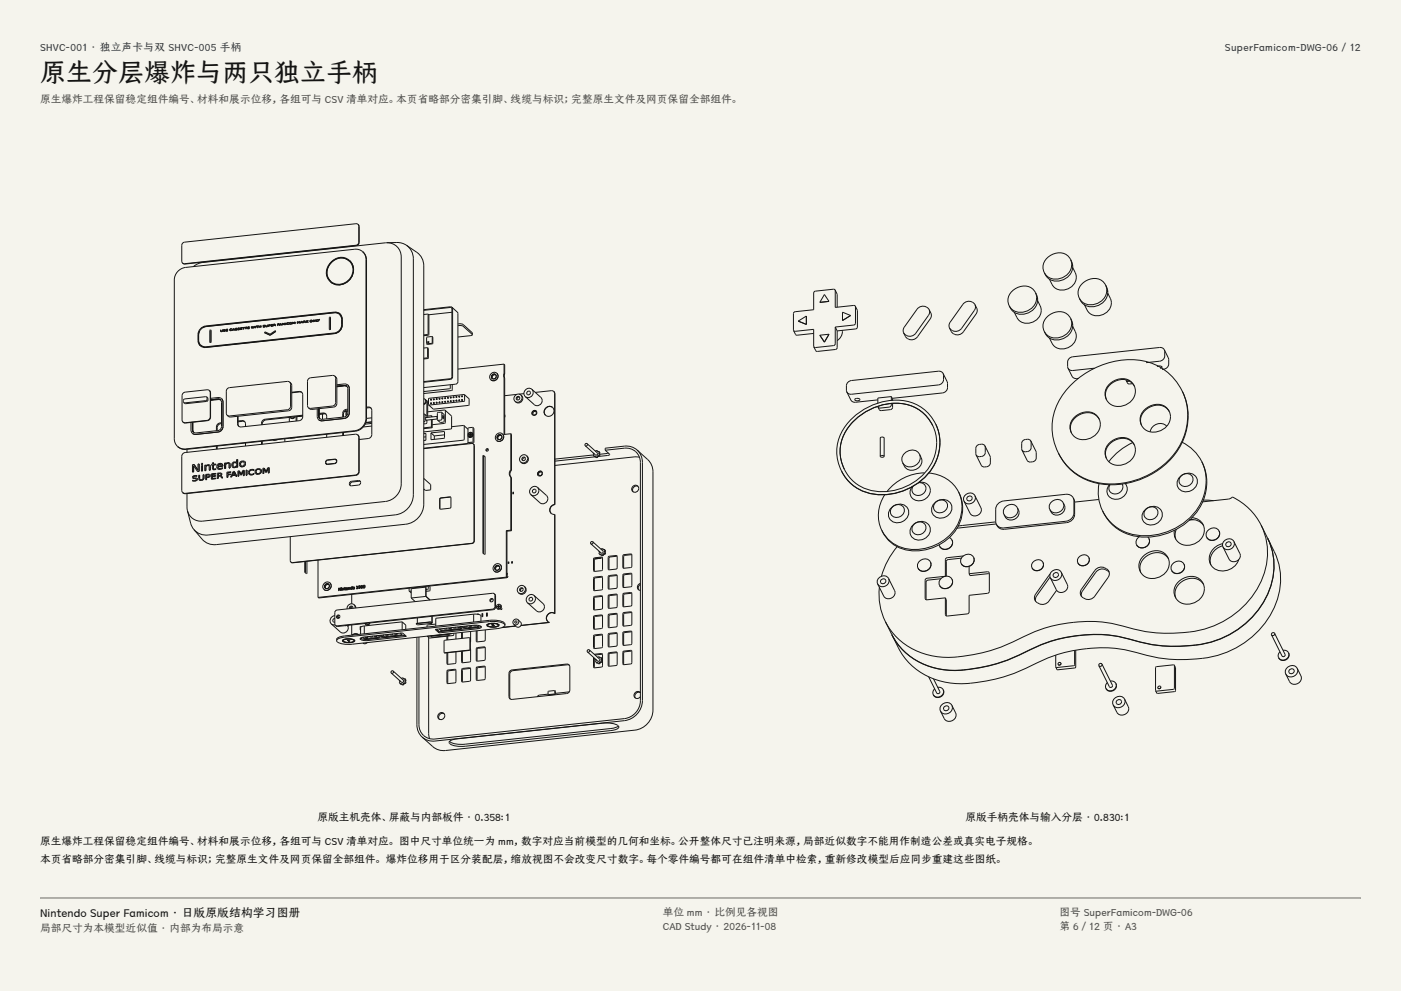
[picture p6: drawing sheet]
<svg xmlns="http://www.w3.org/2000/svg" width="420mm" height="297mm" viewBox="0 0 420 297" stroke-linecap="round" stroke-linejoin="round" font-family="sans-serif">
<defs><g id="words">
<text font-size="7.8" fill="#141413" x="12" y="24.7">原生分层爆炸与两只独立手柄</text>
<text font-size="3.5" fill="#141413" x="12" y="274.9">Nintendo Super Famicom · 日版原版结构学习图册</text>
<g font-size="3.2" fill="#1b365d">
<text x="12" y="15.3">SHVC-001 · 独立声卡与双 SHVC-005 手柄</text>
<text x="367.2" y="15.3">SuperFamicom-DWG-06 / 12</text>
</g>
<g font-size="3.2" fill="#504e49">
<text x="12" y="30.9">原生爆炸工程保留稳定组件编号、材料和展示位移，各组可与 CSV 清单对应。本页省略部分密集引脚、线缆与标识；完整原生文件及网页保留全部组件。</text>
<text x="198.7" y="274.5">单位 mm · 比例见各视图</text>
<text x="317.6" y="274.5">图号 SuperFamicom-DWG-06</text>
<text x="12" y="279.3">局部尺寸为本模型近似值 · 内部为布局示意</text>
<text x="198.7" y="278.8">CAD Study · 2026-11-08</text>
<text x="317.6" y="278.8">第 6 / 12 页 · A3</text>
</g>
<g font-size="3.2" fill="#141413">
<text x="95.2" y="246">原版主机壳体、屏蔽与内部板件 · 0.358:1</text>
<text x="289.5" y="246">原版手柄壳体与输入分层 · 0.830:1</text>
<text x="12" y="253.3">原生爆炸工程保留稳定组件编号、材料和展示位移，各组可与 CSV 清单对应。 图中尺寸单位统一为 mm，数字对应当前模型的几何和坐标。公开整体尺寸已注明来源，局部近似数字不能用作制造公差或真实电子规格。</text>
<text x="12" y="258.6">本页省略部分密集引脚、线缆与标识；完整原生文件及网页保留全部组件。 爆炸位移用于区分装配层，缩放视图不会改变尺寸数字。每个零件编号都可在组件清单中检索，重新修改模型后应同步重建这些图纸。</text>
</g>
</g></defs>
<g fill="#f5f4ed">
<path d="M0 0h420v297h-420z"/>
<path d="M12 12h396v275h-396z"/>
</g>
<g fill="none" stroke="#141413" stroke-width=".3">
<path d="M54.7 78.8l.2 .2M54.8 78.9l.1 .1M99.5 78.5a3.7 3.7 0 0 1 5.5 .1 3.7 3.7 0 0 1-.6 5.4 3.7 3.7 0 0 1-5.5 0 3.7 3.7 0 0 1 .6-5.5zM104.8 78.1a4.3 4.3 0 0 1 0 5.8 4.3 4.3 0 0 1-5.7 .6M104.8 78.1a4.3 4.3 0 0 0-6.9 2.7 3.6 3.6 0 0 0 1.2 3.7M104.8 78.1h.1M107.3 67.2l.3 .6v4.8a.97 .97 0 0 1-.9 .9l-51.4 5.5-.6-.2M107.3 67.2l-.6-.2-51.4 5.6a.97 .97 0 0 0-.8 .9v4.8l.2 .5M107.3 67.2l.1 .1M107.4 67.3h.1M107.4 67.3l.3 .6v4.8a.97 .97 0 0 1-.9 .9l-51.3 5.5-.6-.1M108.7 75.4l.6 .8 .4 1.5v47.6a3.9 3.9 0 0 1-3.4 3.8l-50.7 5.4h-1l-1.4-.7"/>
<path d="M108.7 75.4l-1.3-.7h-1.1l-50.7 5.5a3.9 3.9 0 0 0-3.3 3.7v47.6l.1 1 .8 1.3M108.7 75.4l.2 .2M108.8 75.5l.1 .1M108.9 75.6l.8 1.2 .2 1.1v47.6a3.9 3.9 0 0 1-3.4 3.7l-50.7 5.5-1.1-.1-1.3-.6M116 72.7l4 .1 1.8 .7M116 72.7a4.2 4.2 0 0 1 4.3 4.3v68a5.4 5.4 0 0 1-4.8 5.3l-54.7 5.9a4.2 4.2 0 0 1-4.6-3.1M116 72.7l-55.2 6-1.5 .4-1.3 .8M121.8 73.5l4.1 3 .7 1.2 .4 1.3v72.1a6.2 6.2 0 0 1-5.4 6l-57.5 6.1-1.3-.2-1.2-.5-3.5-3.8M121.8 73.5l1 .9 .7 1.1 .4 2.1v70.7a6.2 6.2 0 0 1-5.4 6l-56.1 6h-1.4l-1.3-.4-1.6-1.2M320.9 77.8l.4 1.5M320.9 77.8a4.3 4.3 0 0 0-7.1-.4 3.6 3.6 0 0 0-.7 4.3M320.9 77.8l.7 2.1"/>
<path d="M321.3 79.3a4.7 4.7 0 0 1-2.9 3.9 4.7 4.7 0 0 1-4.8-.7l-.5-.8M321.3 79.3l.3 .6M321.6 79.9a4.7 4.7 0 0 1-2.9 3.9 4.7 4.7 0 0 1-4.8-.7l-.8-1.4M59.8 99.2l-.3 1.3a4.1 4.1 0 0 0 .4 2.9l.2 .3M60.2 98.4l1.5-.7 38.6-4.2a2.09 2.09 0 0 1 2.3 2.2 3.4 3.4 0 0 1-1.8 4.2l-39.1 4.2a2.09 2.09 0 0 1-2.3-2.1 3.9 3.9 0 0 1 .8-3.6zM61.9 97.8l-1.2 .5M63.2 98.9l-.3 .2v3.5M63.2 98.9v.1M63.2 98.9h.1M63.2 99l-.1 3.6M66.2 99.3h.1M66.2 99.3v.1"/>
<path d="M66.2 98.9l.1 .4M66.2 98.9v.4M66.2 98.9h.1M66.3 99.3h.1M66.7 99.3l-.5 .1M66.8 98.8l-.2 .5h-.3M66.8 98.8l-.1 .5M66.8 98.8h.1M67 99.3h.1M67 99h.1M67 99h.2M67 99l.2 .1"/>
<path d="M67.1 98.9v.1M67.1 99h.4M67.2 99l.2 .2-.4 .1M67.4 98.7l-.4 .3M67.4 98.7l.1 .1M67.4 98.8h.1M67.4 98.8l-.3 .1M67.5 99h.1M67.5 98.8h.1M67.5 99v.2l-.5 .1M67.7 99.2h.1M67.9 98.8v.4l.4-.1"/>
<path d="M67.9 98.8v.4M67.9 99l.4-.1zM68.3 98.9h.1M68.3 98.9h-.4M68.3 98.6v.1M68.3 98.6l-.6 .1v.5M68.3 98.6h.1M68.3 98.7h.1M68.3 98.7l-.4 .1M68.3 99.1v.1M68.3 99.1h.1M68.3 99.2h.1"/>
<path d="M68.3 99.2h-.6M68.9 99l.3 .1M68.9 99h.1M69 99h.1M69.5 98.9l-.5 .1M69.5 98.6l-.1-.1a.37 .37 0 0 0-.4 .1 .37 .37 0 0 0-.1 .4M69.5 98.6h.1M69.5 98.9v.1M69.5 98.9h.1M69.5 99h.1M69.5 98.6l-.5 .1v.3M69.5 99l-.3 .1"/>
<path d="M69.6 99h.1M69.7 99h-.1M69.7 99h.1M69.8 98.9l.5 .1M69.8 98.9h.1M69.8 98.9l-.1 .1M70 98.5l.2 .3h-.4zM70.1 98.5l-.5 .5M70.1 98.5h.1M70.1 98.5l.3 .4M70.3 99h.1M70.4 98.9h.1"/>
<path d="M70.4 98.9l-.1 .1M70.5 98.9h.1M70.5 98.6h.1M70.5 98.6l.2 .1M70.6 98.5v.1M70.6 98.6h.4M70.6 98.5h.1M70.7 98.7h.1M70.8 98.4l-.2 .1M70.8 98.4h.2M70.8 98.7h.1M70.9 98.7h.1"/>
<path d="M70.9 98.7l-.4 .2M71 98.6l.1 .1M71 98.4l-.5 .2M71 98.4h.1M71.1 98.7h.1M71.1 98.7l-.1 .2h-.5M71.2 98.8h.2M71.3 98.5h.1M71.3 98.5v.1M71.3 98.6h.2M71.4 98.5h.1M71.5 98.6h.1"/>
<path d="M71.5 98.5h.1M71.6 98.6h.1M71.6 98.5l.2 .1M71.7 98.6v.1M71.7 98.7l-.5 .1M71.8 98.6h.1M71.8 98.3l-.5 .2M71.8 98.3h.1M71.8 98.4h.1M71.8 98.3v.1M71.8 98.4l-.4 .1M71.8 98.6l-.4 .2"/>
<path d="M72 98.8h.1M72.1 98.3v.4h.5M72.1 98.3h.1M72.1 98.5h.1M72.6 98.4h-.5M72.6 98.4v.1M72.6 98.4h.1M72.6 98.5h.1M72.6 98.5h-.5M72.6 98.2h.1M72.6 98.2h-.6v.6M72.6 98.2l-.5 .1"/>
<path d="M72.6 98.7h.1M72.6 98.7l-.6 .1M72.7 98.2h.1M72.7 98.2h.3v.5M73 98.7h.1M73.1 98.2h.1M73.1 98.7h.1M73.1 98.2v.5M73.1 98.7h-.1M73.4 98.1v.1M73.4 98.2h.1M73.7 98.1l-.6 .1"/>
<path d="M73.7 98.1l-.3 .1M73.7 98.1v.5M73.7 98.6h.1M73.8 98.1v.5M73.8 98.1h.1M73.8 98.6h.1M73.8 98.6h-.1M74.1 98l-1.4 .2M74.1 98h.1M74.1 98v.1M74.1 98.1h.1M74.1 98.1h-.3"/>
<path d="M74.2 98.5h.1M74.3 98.1v.4l.5-.1M74.3 98.1h.1M74.3 98.3h.1M74.3 98.3l.4-.1zM74.8 98h-.6v.5M74.8 98h.1M74.8 98l-.5 .1M74.8 98.5h.1M74.8 98.4h.1M74.8 98.4v.1M74.8 98.5h-.6"/>
<path d="M75.4 97.9l.1 .5M75.4 97.9h.1M75.5 98.4h.1M75.6 98.4h.1M75.6 98.4h-.1M75.7 97.8l-.1 .5-.2-.4M75.8 97.9l.2 .4M75.8 97.9l-.2 .5M75.9 97.8h-.2M75.9 97.8h.1M76 98.3h.1M76.1 98.3h-.1"/>
<path d="M76.1 98.3h.1M76.4 97.8l-.3 .5-.2-.5M76.4 97.8h.1M76.4 97.8l-.3 .5M76.5 98.3h.1M76.6 98.3h-.1M76.6 97.8l-.1 .5M76.6 97.8h.1M76.6 98.3h.1M76.6 97.8v.5M76.7 97.8h.4v.4M76.7 97.8h.1"/>
<path d="M77.1 98.2h.1M77.2 97.8h.1M77.2 97.8v.4M77.2 98.2h-.1M77.5 97.7l-.8 .1M77.5 97.7h.1M77.5 97.7l-.3 .1M77.6 98.2h.1M77.7 98.2h-.1M77.7 97.6l-.1 .6M77.7 97.9h.1M77.7 97.6h.1"/>
<path d="M77.7 97.6v.6M77.7 98.2h.1M78.1 97.8l-.4 .1M78.1 98.1h.1M78.3 97.6l-.2 .5M78.3 97.6h.1M78.3 98.1h.1M78.3 97.6v.5M78.3 98.1h-.2M78.8 98h.1M78.9 97.7h.1M78.9 97.7l.2 .1"/>
<path d="M78.9 97.6l.1 .1M79 97.7h.1M79 97.6h-.1M79.1 97.8h.1M79.1 97.7h.1M79.1 97.5l-.2 .2M79.1 97.5l-.1 .1M79.1 97.8h.2M79.2 97.7h.2M79.3 97.5h.1M79.3 97.5h-.2M79.3 97.8h.1"/>
<path d="M79.3 99.7h.1M79.3 97.8l-.5 .2M79.4 97.7v.1M79.4 97.5h-.3M79.4 97.5h.1M79.4 97.8h.1M79.4 97.8v.2h-.6M79.7 97.9h.1M79.7 97.9h.2M79.7 97.4l.1 .4M79.7 97.4v.5M79.7 97.4h.1"/>
<path d="M79.8 97.8v.1M80.2 97.9h-.3M80.3 97.4l-.2 .4-.3 .1M80.3 97.4l-.1 .5M80.3 97.4h.1M80.5 97.9h.1M80.6 97.6h.2zM80.6 97.4v.4M80.6 97.4h.1M80.6 97.8l-.1 .1M80.8 97.4h-.2M80.8 97.4h.1"/>
<path d="M80.9 97.4h.1M80.9 97.4l-.3 .2M81 97.3h-.5v.6M81 97.3h.1M81 97.3l-.2 .3M81.2 97.8h.1M81.3 97.3v.4h.5l-.6 .1M81.3 97.3h.1M81.3 97.5h.1M81.7 97.4l-.4 .1M81.7 97.4v.1M81.7 97.4h.1"/>
<path d="M81.7 97.5h.1M81.8 97.2l-.6 .1v.5M81.8 97.2h.1M81.8 97.3h.1M81.8 97.2v.1M81.8 97.3h-.5M82.1 97.7h-.1M82.2 97.4h.1M82.1 97.7h.1M82.1 97.2v.5M82.1 97.2h.1M82.2 97.5h.2"/>
<path d="M82.3 97.2h.1M82.3 97.2h-.2M82.4 97.5h.1M82.4 97.2l-.2 .2M82.4 97.5l.1 .1M82.4 97.4l.1 .1M82.5 97.5h.1M82.5 97.2h-.5v.5M82.5 97.2v.1M82.5 97.2h.1M82.5 99.1h.1M82.5 99.1l.2 .2"/>
<path d="M82.5 99.1l-1.5 1.1-1.5-.7-.2 .2M82.5 97.6h.1M82.5 97.5l.1 .1M82.5 97.3l-.1 .1M82.6 97.6h.1M82.6 97.6h-.1M82.7 99.3h.1M82.7 99.3l-1.7 1.2-1.7-.8M83.2 97.6h.1M83.3 97.1h.1M83.3 97.1v.5M83.3 97.3h.1"/>
<path d="M83.3 97.6h.1M83.3 97.6h-.1M83.6 97.2v.1M83.6 97.2h.1M83.6 97.2h-.3M83.6 97.3h.1M83.6 97.3h-.3M83.6 97.5h.1M83.7 97h-.5v.6M83.7 97h.1M83.7 97.1h.1M83.7 97v.1"/>
<path d="M83.7 97.5h.1M83.8 97.5h-.2M83.8 97.4h.5M83.8 97.4h.1M83.8 97.4v.1M84 97l.2 .3h-.3zM84.1 96.9l-.5 .6M84.1 96.9h.1M84.1 96.9l.3 .5M84.3 97.4v.1M84.4 97.4h-.1M84.4 97.4h.1"/>
<path d="M84.5 97.4h.1M84.7 97.4h.1M84.7 97.4h-.2M84.7 96.9h-.2v.5M84.7 96.9h.1M84.9 97.3h.1M84.9 97.3l-.2-.3v.4M85 97.3h.1M85 97.3h-.1M85 97.3l.2-.4v.5M85.2 97.4h.1M85.3 96.8v.5"/>
<path d="M85.3 96.8l-.4 .4-.2-.3M85.3 96.8h.1M85.3 97.3h.1M85.3 97.3l-.1 .1M85.6 97.3h.1M85.7 97.3h-.1M85.7 96.8l-.1 .5M85.7 96.8h.1M85.7 97.3h.1M85.7 96.8v.5M85.9 97.2h.1M86 97v.1"/>
<path d="M86 97.1l.1 .1M86.1 97.2h.5M86.3 96.8h.1M86.3 96.8l-.3 .2M86.4 96.8h.2M86.6 96.7h-.2a.37 .37 0 0 0-.4 .1 .37 .37 0 0 0-.1 .4M86.6 96.7h.1M86.6 96.8h.1M86.6 96.7v.1M86.6 97.2h.1M86.6 97.2h-.6M86.8 97.1h.1"/>
<path d="M86.8 97.1l.3 .1M86.9 97l.2 .1M86.9 96.8v.2M86.9 96.8h.5l-.3 .3M86.9 96.8v.3M87.4 96.7a.41 .41 0 0 0-.5-.1 .41 .41 0 0 0-.1 .5M87.4 96.7h.1M87.4 96.7l.1 .3-.4 .2M87.7 97.1h.1M87.8 97.1h.1M87.8 97.1h-.1M87.9 96.5l-.2 .1v.5"/>
<path d="M87.9 96.5h.1M88 96.9v.1M88 96.9l-.2-.3v.5M88.1 96.9h-.1M88.1 96.9h.1M88.1 96.9l.3-.3v.4M88.4 97h.1M88.5 96.5l-.4 .4-.2-.4M88.5 97h-.1M88.5 96.5h.1M88.5 97h.1M88.5 96.5v.5"/>
<path d="M89.1 96.9h.1M89.2 96.9h.1M89.2 96.9h-.1M89.3 96.4h-.2v.5M89.3 96.4h.1M89.4 96.8h.1M89.4 96.8l-.2-.3v.4M89.5 96.8h.1M89.5 96.8h-.1M89.5 96.8l.3-.4v.5M89.8 96.9h.1M89.9 96.3l-.4 .4-.2-.3"/>
<path d="M89.9 96.3h.1M89.9 96.8v.1M89.9 96.3v.6M89.9 96.9h-.1M90 96.8h.1M90.1 96.8h.1M90.1 96.8h-.1M90.2 96.7h.1M90.2 96.7l-.1 .1M90.2 96.7l.5 .1M90.4 96.3l.2 .3h-.4zM90.5 96.3h.1"/>
<path d="M90.5 96.3l-.5 .5M90.5 96.3l.3 .5M90.7 96.8h.1M90.8 96.7v.1M90.8 96.8h-.1M90.9 96.7h.1M91 96.7h-.1M91 96.3h.1M91 96.5h.1M91 96.7h.1M91 96.3v.4M91.2 96.5h-.2"/>
<path d="M91.2 96.5h.1M91.2 96.2l.1 .1M91.2 96.4h-.2M91.2 96.2l-.2 .1M91.3 96.3h.1M91.3 96.5l.1 .1M91.3 96.3l-.1 .1M91.4 96.6l.1 .1M91.4 96.2h-.5v.5M91.4 96.2h.1M91.5 96.5h.1M91.5 96.2h.1"/>
<path d="M91.5 96.2v.3M91.5 96.7h.1M91.5 96.5l.1 .2M91.6 96.7h.1M91.6 96.7h-.1M91.8 96.6h.1M91.9 96.6h.1M91.9 96.6h-.1M91.9 96.1l-.1 .5M91.9 96.1h.1M91.9 96.1v.5M91.9 96.4h.1"/>
<path d="M91.9 96.4l.4 .2M92.3 96.6h.1M92.4 96.1l-.5 .2M92.4 96.1h.1M92.4 96.1l-.4 .2 .4 .3M92.4 96.6h.1M92.4 96.6h-.1M92.9 96.4h.1M93.5 96v.1M93.6 96a.41 .41 0 0 0-.5 0 .41 .41 0 0 0-.2 .4M93.6 96h.1M93.6 96a.41 .41 0 0 1-.2 .5 .41 .41 0 0 1-.5-.1"/>
<path d="M93.9 96.4h.1M94 96.4h-.1M94 96.4h.1M94 95.9l-.1 .5M94 95.9h.1M94.3 96.4h.1M94.3 96.4l-.3-.4v.4M94.5 96.4h-.2M94.5 95.8l-.1 .5-.4-.4M94.5 95.8h.1M94.5 96.4h.1M94.5 95.8v.6"/>
<path d="M94.7 96.3h.1M94.9 95.8l-.2 .5M94.9 95.8h.1M94.9 95.8v.5M95.1 95.8h.1M95.1 95.8l.3 .5M95.3 96.3h-.6M95.4 96.3h.1M95.5 96v.2M95.5 96h.1M95.5 96.2h.1M95.5 96.2l-.1 .1"/>
<path d="M95.9 95.7l-.4 .2-.4-.1M95.9 95.7h.1M95.9 95.7l-.4 .3M98.8 98.7l.1 .1M98.8 98.7v.1M98.8 98.8h.1M99 95.1l-.3 .1 .1 3.5M99 95.1l.1 .1M99 95.1h.1M99.1 95.2v3.4l-.2 .2M99.1 84.5h.1M100.2 93.7l.9 .1 .7 .4"/>
<path d="M101.8 94.2l.2 .3a4.7 4.7 0 0 1-.2 4.5l-1.6 .8-38.4 4.1h-.9l-.7-.4M101.8 94.2l.1 .2M101.8 94.3l.1 .1M101.9 94.4l.3 .3a4.7 4.7 0 0 1-.3 4.4l-1.5 .8-38.5 4.2-.8-.1-.8-.4M102 94.1l-.7-.4h-.9l-38.6 4.2a2.52 2.52 0 0 0-2.2 2.4 3.8 3.8 0 0 0 .3 2.9l.3 .3M127 93l8-.8 .3 .1 .2 .3-.1 20.6-.4 .3-8 .9M128.3 94.2v5.9l-1.3 .3M128.3 94.2l-1.3 .1M128.3 94.2l.2 .2M128.5 94.3v.1M128.5 94.4l.1 5.9-1.6 .3M135.5 93.6l-7 .7"/>
<path d="M135.5 92.1l.2 .5-.1 20.6-.6 .5-8 .9M135.5 92.1l-.5-.2-8 .9M135.5 92.1l1.6 1.4 .2 .5-.1 20.7-.6 .4-9.6 1.1M137.3 97.1l1.5 .1 2.8 2.5v.6M137.3 97.6l1.5 .2 2.8 2.5M237.9 99.1l.5 .2 5.5-.6 .1 5.2M237.9 99.1l.9 1.3 5.1-.5M239.3 96.2h.1M239.3 96.2l2.4 1M241.7 97.2h.1M241.7 94.7h.1M241.7 94.7v2.5"/>
<path d="M241.7 94.7l-2.4 1.5M245.8 90.6h.1M248.5 90.3h.1M248.5 90.3l-1.4-2-1.3 2.3M248.5 90.3l-2.7 .3M250.4 86.9l-.5-.2-5.7 .6-.3 .5v5l-5.5 .6-.5 .3v5.4M250.4 86.9l.6 1.3v3.9M250.4 86.9v5.2l5.5-.6 .5 .3M250.4 98v5l-.3 .5-5.6 .7-.5-.3M250.4 98l.6 1.2M251 99.2v5l-.3 .4-5.9 .7-.8-1.4M252.5 99a3.2 3.2 0 0 1-1.5 3.1"/>
<path d="M252.6 96.1h.1M255 94.6l-2.4-1v2.5M255 94.6h.1M255 94.6l-2.4 1.5M256.4 91.8l.6 1.3v5.2l-.5 .3-5.5 .6M256.4 91.8v5.3l-.5 .3-5.5 .6M278.5 92.8a2.17 2.17 0 0 0-3.6-.1l-4 5.7-.2 .7 .2 .7M278.5 92.8l.2 .7-.2 .7-4 5.7a2.17 2.17 0 0 1-3.6-.1M278.5 92.8a2.18 2.18 0 0 1 .4 2.8l-3.8 5.3a2.32 2.32 0 0 1-2.5 .9 2.32 2.32 0 0 1-1.7-2M292.3 91.3a2.17 2.17 0 0 0-3.7-.1l-3.9 5.7-.2 .7 .2 .7M292.3 91.3l.1 .7-.1 .7-4 5.7a2.17 2.17 0 0 1-3.6-.1M292.3 91.3a2.18 2.18 0 0 1 .3 2.8l-3.8 5.3a2.32 2.32 0 0 1-2.5 .9 2.32 2.32 0 0 1-1.6-2"/>
<path d="M310.4 87.7l.4 1.5M310.4 87.7a4.3 4.3 0 0 0-7.1-.3 3.6 3.6 0 0 0-.8 4.2M310.4 87.7l.7 2.1M310.8 89.2a4.7 4.7 0 0 1-2.9 4 4.7 4.7 0 0 1-4.8-.8l-.6-.8M310.8 89.2l.3 .6M311.1 90.1a4.1 4.1 0 0 1-.1 5.6 4.1 4.1 0 0 1-5.6 .2l-1.3-2.3M311.1 89.8a4.7 4.7 0 0 1-2.9 4 4.7 4.7 0 0 1-4.8-.8l-.9-1.4M320.9 95.4l.4 1.5M320.9 95.4a4.3 4.3 0 0 0-7.1-.3 3.6 3.6 0 0 0-.7 4.2M320.9 95.4l.7 2.1M321.3 96.9a4.7 4.7 0 0 1-2.9 4 4.7 4.7 0 0 1-4.8-.8l-.5-.8M321.3 96.9l.3 .6"/>
<path d="M321.6 97.8a4.1 4.1 0 0 1-.1 5.6 4.1 4.1 0 0 1-5.6 .2l-1.3-2.3M321.6 80.2a4.1 4.1 0 0 1-.1 5.6 4.1 4.1 0 0 1-5.6 .2l-1.3-2.4M321.6 97.5a4.7 4.7 0 0 1-2.9 4 4.7 4.7 0 0 1-4.8-.8l-.8-1.4M331.5 85.5l.3 1.5M331.5 85.5a4.3 4.3 0 0 0-7.2-.4 3.6 3.6 0 0 0-.7 4.3M331.5 85.5l.6 2.1M331.8 87a4.7 4.7 0 0 1-2.8 3.9 4.7 4.7 0 0 1-4.9-.7l-.5-.8M331.8 87l.3 .6M332.1 87.9a4.1 4.1 0 0 1-.1 5.6 4.1 4.1 0 0 1-5.6 .2l-1.3-2.4M332.1 87.6a4.7 4.7 0 0 1-2.8 3.9 4.7 4.7 0 0 1-4.9-.7l-.8-1.4M60.2 103.5l.1 .1M60.3 103.5v.1"/>
<path d="M62 119l-6.6 .6-.4 .4 .1 .7M62 119l.1 .6-.4 .5-6.6 .6M62 119l.3 .3v.6l-.4 .4-6.2 .7-.6-.3M62.8 117l-.7-.2-6.6 .7a1.08 1.08 0 0 0-.9 1.1v7.2l.3 .7M62.8 117l.2 .7v7.2a1.08 1.08 0 0 1-.9 1.1l-6.6 .7-.6-.2M62.8 117v.1M62.8 117.1h.1M62.8 117.1l.3 .6v7.3a1.08 1.08 0 0 1-.9 1.1l-6.6 .7-.7-.2M62.9 102.6h.2M62.9 102.6h.1M63.1 119.8l2.5-.2 .5 .2 .3 .5v7.5l-.2 .7-.9 .5-6.8 .7-.5-.2-.3-.4v-2.5M63.1 119.4l2.5-.3 .8 .4"/>
<path d="M66.2 119.9l-.7-.2-2.4 .3M66.4 119.5l.4 1M66.4 119.5h.1M66.4 119.5l.5 1M86.8 114.5l.7 1v6.6a1.08 1.08 0 0 1-1 1l-17.4 1.9-1-.5M86.8 114.5l.3 .7v6.5a1.08 1.08 0 0 1-.9 1.1l-17.4 1.9-.7-.2M86.8 114.5l-.6-.2-17.4 1.9a1.08 1.08 0 0 0-1 1v6.6l.3 .7M87.5 117.6l2.5-.3 .4 .3 .3 .4 .1 6.9-.3 .7-.5 .4-18 2-.5-.3-.2-.4-.1-2.5M90.5 117.6l-.7-.1-2.3 .2M100.4 112.7l.6 1v7.2a1.08 1.08 0 0 1-1 1.1l-6.5 .7-1-.5M100.4 112.7l.2 .7v7.2a1.08 1.08 0 0 1-.9 1.1l-6.6 .7-.6-.2M100.4 112.7l-.7-.2-6.6 .7a1.08 1.08 0 0 0-.9 1.1v7.2l.3 .7"/>
<path d="M101 115.3l2.5-.2 .8 .3M103.2 115.5l.7 .3 .4 .7v7.3l-.5 .9-.6 .3-6.9 .7-.4-.3-.3-.4v-2.5M103.2 115.5l.8 .3zM103.2 115.5l-2.2 .3M104 115.8l-.6-.1-2.4 .2M104.3 115.4l.4 1v7.3a1.7 1.7 0 0 1-1.5 1.7l-6.6 .7M104.3 115.4h.1M127 119.5l.4 .2M127.4 119.7l.2 .8-.6 .6M127.4 119.7l.4 .3M127.7 120l.2 .1M127.7 120h.1"/>
<path d="M127.8 120h.1M127.9 103l.2 .2M128.1 103.1v.1M128.2 104.2v2.9l-1.2 .3M128.2 104.2l-1.2 .1M128.2 104.2l.2 .2M128.2 102.7h.1M128.3 104.4h.1M128.4 104.4v3l-1.4 .2M128.5 102.4v.2l-.3 .1M128.5 102.4l-.3 .1v.2M128.5 102.4h.1"/>
<path d="M129.2 119.9h.1M129.3 119.9h-.1M129.3 119.7v.1M129.3 119.7l-.1 .2M129.3 119.7l.1 .1M129.3 119.7l-.2 .2 .3-.1M129.3 119.8l-.1 .1M129.4 119.8h-.1M129.5 100.9l-1.6 .2v1.9M129.5 100.9v1.9l-1.6 .2M129.5 100.9l.2 .1M129.6 101h.1"/>
<path d="M129.7 101v2l-1.6 .2M130 119.8h.1M130.1 119.8h.1M130.2 119.6l-.2 .2M130.2 119.6v.1M130.2 119.6l-.2 .2 .2-.1M130.2 119.7l-.2 .1M130.2 119.7h.1M130.9 119.7h.1M130.9 119.5l.1 .2zM131 119.5v.1M131 119.5l-.1 .2"/>
<path d="M131 119.6l-.1 .1M131 119.6h.1M131.7 119.6h.1M131.8 119.6h.1M131.8 119.4l.1 .1M131.8 119.4l-.1 .2M131.9 119.5l-.2 .1M131.9 119.5h.1M131.9 119.5l-.2-.1v.2M132.5 119.5l.1 .1M132.6 119.5h.1M132.7 119.3v.1"/>
<path d="M132.7 119.3l-.2 .2M132.7 119.4h.1M132.7 119.4l-.1-.1-.1 .2M132.7 119.4l-.2 .1M133.4 119.4v.1M133.5 119.4v.1M133.5 119.3h.1M133.5 119.3l-.1 .1M133.5 119.2l.1 .1M133.5 119.2l-.1 .2 .2-.1M133.6 119.3l-.2 .1M133.6 119.3h.1"/>
<path d="M134.2 119.3h.1M134.4 119.2h.1M134.4 119.2l-.2 .1M134.4 119.2l-.1-.1-.1 .2M135 115.3l-.2 1.2-7.8 .8M135.1 119.2v.1M135.2 119.3h.1M135.2 119.1h.1M135.2 119.1l-.1 .1M135.3 119.1l-.2 .1M135.3 119.2h-.1M135.3 119.1l-.2-.1-.1 .2"/>
<path d="M135.3 119.1l-.3 .1M135.6 115.2v1.6l-.2 .2-8.4 .9M135.9 119.1l.1 .1M135.9 118.9l.1 .3zM136 119.2h.1M136.1 119h.1M136.1 119l-.2 .1M136.1 119.1h.1M136.8 119v.1M136.8 119.9l.1 .3zM136.9 119.1h.1M136.9 120h.1"/>
<path d="M136.9 120l-.1 .1M136.9 118.9v.1M136.9 118.9l-.1 .1M136.9 118.9h.1M136.9 118.9l-.2 .2 .3-.2M136.9 119h-.1M137 119h-.1M137.6 119h.1M137.7 119h.1M137.8 119.9v.1M137.8 119.9l-.2 .1M137.8 118.8v.1"/>
<path d="M137.8 118.8l-.2 .2M137.8 119.9h.1M137.8 118.8h.1M137.8 120h-.2M137.8 118.9l-.2 .1M137.8 120h.1M137.8 118.9h.1M137.8 119.9l-.2-.1v.3M137.8 119.9l-.2 .2M138.5 120h.1M138.5 118.9h.1M138.6 119.8v.1"/>
<path d="M138.6 119.8l-.1 .2M138.6 118.7v.1M138.6 118.7l-.1 .2M138.6 119.8h.1M138.6 118.7l.1 .1M138.6 119.8l.1 .1M138.6 119.8l-.2 .2M138.7 119.9h-.1M138.7 118.8h-.1M138.7 119.9l-.3 .1M138.7 118.8l-.2-.1-.1 .2M138.7 118.8l-.3 .1"/>
<path d="M139.2 118.3l-10.6 1.1-.1 .2v1.8M139.2 118.3l.1 1.8-.2 .2-10.6 1.1M139.2 118.3l1.4 1.2v1.8l-.1 .2-10.5 1.1-1.5-1.2M141.6 100.3l-.7 .3-3.6 .4M147.2 113.8h.1M148.7 112.4a.77 .77 0 0 0-1 .2 .77 .77 0 0 0 0 .9M148.9 111.9a1.33 1.33 0 0 1 .1 1.7 1.33 1.33 0 0 1-1.8 .2M148.9 111.9a1.33 1.33 0 0 0-1.7 .2 1.33 1.33 0 0 0 0 1.7M148.9 111.9h.1M151.1 111.9v1.2M151.1 109.1l.2 .2v2.8M151.1 113.1l.2 .2"/>
<path d="M151.1 113.1v17.1l2-.2M151.1 109.1v2.8M151.1 109.1l-13.8 1.5M151.1 111.9l.2 .2M151.3 112.1v1.2M151.3 113.3v16.9M155 118.2l-3.7 .4M155.8 119a.59 .59 0 0 0-.7 .2 .59 .59 0 0 0-.1 .6M156.1 118.4a1.29 1.29 0 0 1 .1 1.7 1.29 1.29 0 0 1-1.8 .2M156.1 118.4a1.3 1.3 0 0 0-1.7 .2 1.3 1.3 0 0 0 0 1.7M156.1 118.4a1.3 1.3 0 0 1 .3 1.9 1.3 1.3 0 0 1-2 0M157.1 118l-1.5 .1"/>
<path d="M159.4 116.7a1.47 1.47 0 0 1 .1 2 1.47 1.47 0 0 1-2 .2M159.4 116.7a1.48 1.48 0 0 0-1.9 .2 1.48 1.48 0 0 0 0 2M159.4 116.7l2.7 2.4a1.47 1.47 0 0 1 0 2 1.47 1.47 0 0 1-1.9 .2l-2.7-2.4M166 117.3l.3 .7v33.2M166 117.3l-.7-.2-4.8 .5M166 117.3v.1M166 117.4l.3 .7v33.1M245.8 100.5h.1M245.8 100.5l1.4 2M247.1 102.5h.1M248.5 100.2l-2.7 .3M248.5 100.2h.1"/>
<path d="M248.5 100.2l-1.3 2.3M253.9 117.5l1.2 2.4 .7 .6 7.4-.7M256.3 119.6l.5-.2 .9 .2a.8 .8 0 0 1-.6 .6 .8 .8 0 0 1-.8-.3zM267.2 118.9l-4 .4v1.5M267.2 118.9v1.2M267.6 119.4v.7M282.7 111.9l-.4-.4-1-.3-26 2.8a1.7 1.7 0 0 0-1.6 1.6l.2 1.9M282.7 111.9l.2 .6a2.32 2.32 0 0 1-.7 2.5l-.9 .4-26 2.8-.7-.1-.7-.6M282.7 111.9l1.3 3a2.32 2.32 0 0 1-.6 2.5l-.9 .4-15 1.6-.3-.5M320.2 110.4l1.4 2.6 .8 .4h.9M328.1 110.3l-6.5 .7-1-.2-.4-.4M332.5 115.2a4.9 4.9 0 0 1 6.9-.5 4.1 4.1 0 0 1-1.7 6.5 4.1 4.1 0 0 1-6.4-3.4l.2-1z"/>
<path d="M337.6 113.9v.1M337.6 114l.4 .3h.6M337.6 114l.5 1h1.4M340.1 115.7a4.6 4.6 0 0 0-7.5-.2 3.9 3.9 0 0 0-.9 4.4M346.9 109.9l.5-.2 .9 .2v.3l-.5 .2M349 104.8l-.7-.6-.7-.1-26 2.8a1.7 1.7 0 0 0-1.5 1.6l.1 1.9M349 104.8l.2 .6a2.32 2.32 0 0 1-.7 2.5l-.9 .4-4 .4M349 104.8l1.4 3a2.32 2.32 0 0 1-.7 2.5l-1.4 .4M354.4 117.3a15.8 15.8 0 0 1 1.7 7 21.2 21.2 0 0 1-16.2 19.8 19.3 19.3 0 0 1-20.1-4.6l-1.3-1.7-1.2-2.1M354.4 117.3a17.1 17.1 0 0 0-19.2-9.2 24.3 24.3 0 0 0-19 15 16.3 16.3 0 0 0 1.1 12.6M354.4 117.3a17.7 17.7 0 0 1-3.1 19.9 23.6 23.6 0 0 1-26.2 6.4 16.2 16.2 0 0 1-7.8-7.9M53.2 133.8l.2 .2"/>
<path d="M53.3 133.9l.1 .1M54.9 126.5v.1M56.1 134.7v.9M57.2 126.6l.1 2.5 .4 .8M57.7 129.9l1 .3M57.7 129.9h.1M57.9 126.5v2.4l.2 .7M58.2 139.2l-.5 .1v2.2M58.2 139.2h.1M59.7 139l-.4 .1v1.8l-1.1-1.7M59.7 139v2.2M60.4 139.2h.1"/>
<path d="M60.7 139.5h.1M60.7 139.5h-.3v1.7M60.7 138.8v.4M60.7 139.5v1.6M60.7 138.8l-.3 .1v.3M60.7 138.8h.1M60.7 139.2h.1M60.7 139.2h-.3M61.7 139.4v.2l.4-.3 .8 .1M61.7 139.4h-.3v1.7M61.7 139.4h.1M62.9 139.4h.1"/>
<path d="M62.9 139.4l.1 1.5M63.4 139.4h.3l.1 1.3M63.4 139.4h.1M64 139.3l.1 1.2h.6M64 138.6v.5l.7-.1M64 138.6l-.3 .1-.3 .7M64 138.6h.1M64 139.3h.1M64.7 139v.1M64.7 139.3h.1M64.7 139v.3M64.7 139.3h-.7"/>
<path d="M64.9 133.7v.9M65.1 133.7v.9M65.3 139.9h.1M65.3 139.9a.8 .8 0 0 0 .6 .6 .8 .8 0 0 0 .8-.4M65.5 139.3a.54 .54 0 0 1 .6-.2 .54 .54 0 0 1 .4 .4l-1.2 .2zM66.4 126.7l-1.1 .3a1.99 1.99 0 0 0-.4 2.1M66.4 126.9l-.8 .3a1.79 1.79 0 0 0-.5 1.9M66.6 139a.99 .99 0 0 0-1.3 .1 .99 .99 0 0 0-.1 1.3M66.6 139h.1M66.6 139l.2 .7M66.8 139.7h.1M66.8 139.7l-1.5 .2"/>
<path d="M66.8 120.5v7.3a1.7 1.7 0 0 1-1.4 1.7l-6.7 .7M67.6 138.7v.3l.5-.3h.7M67.6 138.7l-.3 .1v1.6M67.6 139.5v.9M67.6 138.7h.1M68.2 138.9l-.4 .2-.2 .4M68.2 138.9h.3M68.5 138.9v.1M68.5 139l.1 1.3M68.8 138.7h.1M68.8 138.7l.2 1.5M69.7 140h.1"/>
<path d="M69.7 140l.6 .2M70.7 138.7l.1 .1M70.8 138.5a.92 .92 0 0 0-1.2 .3 .92 .92 0 0 0 .1 1.2M70.8 138.5h.1M70.9 139.8l-.6 .4M70.9 139.8l-.6 .3M70.9 139.8v.2M71.2 137.7h-.3l-.1 .8M71.2 137.7h.1M71.2 137.7v2.3M71.4 126.2l1.4-.1 .5 .2 .3 .4v1.1M71.4 124.7v2.4l.2 .7"/>
<path d="M72 139.7h.1M72 139.7l.7 .2M72.3 139.5v.1M73.1 138.5h.1M73.1 138.5a.66 .66 0 0 0-.9 .2 .66 .66 0 0 0 .1 .8M73.1 138.5a.67 .67 0 0 1 0 .9 .67 .67 0 0 1-.8 .2M73.4 138.3l.2 .6M73.4 138.3h.1M73.4 138.3a.98 .98 0 0 0-1.3 .1 .98 .98 0 0 0-.1 1.3M73.4 126.4h-2M73.6 138.9l-.3 .7-.6 .3M73.6 132.8v.9"/>
<path d="M78.4 132.3v.9M78.6 132.2v.9M81.8 131.9h.1M83.1 131.8l-1.2 .1M85.4 131.5v.9M86.7 125.1v1.3M87 125.1v.1M87 131.3h.1M87 125.2l.2 .1M87.1 125.2l.1 .1M88.3 124.9a.83 .83 0 0 1-1.3 .3M88.5 124.9l-.5 .5-.8-.1"/>
<path d="M88.5 131.2h-.1M88.8 124.9v1.3M89 124.9v1.3M90.8 124.4l-11.3 1.2-.9 .6-.2 1.1M90.8 124.7l-11.1 1.2-.9 .5-.2 .9M95.1 122.5v2.6l.4 .7M95.5 125.8l1.1 .3M95.5 125.8h.1M95.7 123.9l1.4-.1 .5 .2 .3 .5v1M95.7 122.5v2.4l.2 .6M96.7 124v1.7M97.1 124l.6 .1"/>
<path d="M97.3 124l-1.6 .2M97.6 138.5v.1M97.7 138.8l.1 .3M97.8 138.1l.4-.3 2.1-.2a.68 .68 0 0 1 .7 .7 .68 .68 0 0 1-.7 .7l-2.1 .2a.64 .64 0 0 1-.6-.4 .64 .64 0 0 1 .2-.7zM97.8 139l.1 .1M97.9 139v.1M97.9 130.2v.9M97.9 139.1l.2 .1M100.6 137.7l.2 .2M100.7 137.8l-2.8 .2-.2 .5 .1 .5M100.7 137.8l.2 .5-.3 .5-2.8 .2M100.7 137.8l.1 .1"/>
<path d="M100.8 137.9l.2 .2M102.7 129.6v.9M103 129.6v.9M103.9 124.7v-1.4l-.1 1.4M104.3 122.6l-1.1 .4a1.99 1.99 0 0 0-.5 2M104.3 122.9l-.9 .3a1.79 1.79 0 0 0-.4 1.8M104.3 123.1l-1.1 .2M107.3 130.4l.3 .6v10.2l-.2 .7-.5 .4-51.4 5.6-.7-.3M107.3 130.4l-.8-.3-51.3 5.6-.5 .4-.2 .7v10.2l.3 .6M107.3 130.4l.1 .1M107.4 130.5l.3 .6v10.2l-.2 .7-.5 .4-51.4 5.6-.7-.3M109.9 122l1 .1 .5 .6v7.9l-.7 .7-3 .4"/>
<path d="M109.9 122.3h1.4M111.5 127.7l-2.6 .3M111.5 126.9l-2 .2M111.5 125.2l-1.6 .2M111.5 126.4l-1.8 .2M111.5 126.5l-1.8 .2M127 130l.7-.1v2l-.7 .1M127.1 124.1l.2 .1M127.1 126.5h-.1M127.1 124.1h-.1M127.3 124.2l.6 .5 .1 .4M127.3 124.2l.1 1.9-.3 .4"/>
<path d="M127.7 130.9l-.7 .1M127.7 120v.6l-.7 .6M127.8 125.1l-.2 .1v.5l.3 .2M127.9 120.1l.3 .4v4.2M127.9 120.1l.1 4.6 1.3-.1M128 125.9l-.1 .9-.9 .2M129.2 121h.1M129.2 129.7l4-.4 .1 1.9-.2 .2-3.9 .4zM129.2 129.7l1 .9M129.3 121h-.1M129.3 120.8v.1M129.3 120.8l-.1 .2"/>
<path d="M129.3 120.8h.1M129.3 124.6l.3 .3M129.3 128l.3 .2M129.3 128l-2.3 .2M129.3 124.6v.4M129.3 125.8v2.2M129.4 120.9h-.1M129.4 120.9l-.2-.2-.1 .3M129.4 120.9l-.3 .1M129.6 125.7v2.5M129.6 128.2l-2.6 .3M130 120.9h.1"/>
<path d="M130 120.6l.1 .3zM130.1 120.9h.1M130.2 120.7v.1M130.2 120.7l-.2 .2M130.2 120.8l-.2 .1M130.2 120.8h.1M130.2 130.6v1.1M130.9 120.8h.1M131 120.6v.1M131 120.6l-.1 .2M131 120.6l-.2 .2 .2-.1M131 120.7l-.1 .1"/>
<path d="M131 120.7h.1M131.1 124.8v.7M131.1 124.8h.1M131.1 124.8l-3.5 .4M131.1 125.6l-3.4 .3M131.7 120.7h.1M131.8 120.7h.1M131.8 120.5l.1 .1M131.8 120.5l-.1 .2M131.9 120.5v.1M131.9 120.5l-.2 .2M131.9 120.6l-.2 .1"/>
<path d="M131.9 120.6h.1M132.4 123.6l-1.3 .2 .1 2.1M132.4 123.6v2.1l-1.2 .2M132.4 123.6l.7 .7v2.1l-1.1 .2-.8-.7M132.5 120.6h.1M132.6 120.6h.1M132.7 120.4v.1M132.7 120.4l-.2 .2M132.7 120.5h.1M132.7 120.5l-.1-.1-.1 .2M132.7 120.5l-.2 .1M132.8 124.5l.2 .5-.1 .5z"/>
<path d="M133.3 130.3l-3.1 .3M133.4 120.5h.1M133.4 120.3l.1 .2zM133.4 122.9l.1 3.8-3.9 .6M133.4 122.9l-5.2 .5M133.4 122.9l2 1.8-.1 3.8-8.3 .9M133.5 120.5h.1M133.5 120.3l.1 .1M133.5 120.3l-.1 .2M133.6 120.4l-.2 .1M133.6 120.4h.1M134.2 120.4l.1 .1"/>
<path d="M134.3 120.4v.1M134.4 120.3l-.2 .1M134.4 120.3h.1M134.4 120.2v.1M134.4 120.2l-.2 .2M135.1 120.3h.1M135.2 120.2h.1M135.2 120.2l-.1 .1M135.2 120.1l.1 .1M135.2 120.1l-.2 .2 .3-.1M135.3 120.2l-.2 .1M135.3 120.2h-.1"/>
<path d="M135.9 120.2l.1 .1M136 120.2v.1M136.1 120.1l-.2 .1M136.1 120.1h.1M136.1 120v.1M136.1 120l-.2 .2 .2-.1M136.1 120.2h.1M136.8 120.1l.1 .1M137 120.1h-.1M137.6 120l.1 .1M137.7 120.1h.1M139.1 127.6l-.1 4.3-12 1.3"/>
<path d="M139.1 127.6l-3.7 .3M139.1 127.6l1.2 1.1M140.3 130.6v2l-.3 .3-13 1.4M140.3 132.4l.1 .2M140.5 130.9h.1M140.5 130.3h.1M140.5 130.3l.9-.1-.4 .1M140.5 130.3h.4M140.5 130.7l.1 .1M140.5 130.8h.1M140.9 130.3h.1M140.9 129.8h.1"/>
<path d="M140.9 129.8l.1 .5M140.9 129.8v.9l.1-.4M140.9 130.2h.1M141 130.3h-.1M141.4 129.8a.65 .65 0 0 0-.9 .1 .65 .65 0 0 0 0 .8M141.4 129.8a.65 .65 0 0 1 0 .8 .65 .65 0 0 1-.9 .1M141.4 129.8h.1M141.4 129.8a.65 .65 0 0 1 0 .9 .65 .65 0 0 1-.8 .1M141.5 129.7a.79 .79 0 0 1 0 1.1 .79 .79 0 0 1-1 .1M141.5 129.7a.79 .79 0 0 0-1 .1 .79 .79 0 0 0 0 1.1M141.5 129.7l.1 .1M141.6 129.8a.79 .79 0 0 1 0 1 .79 .79 0 0 1-1.1 .1"/>
<path d="M141.8 128.1v4.2l-.2 .2-1.2 .1M141.8 128.1l-1.4 .2-.1 1.9M141.8 128.1l.3 .4v4l-.2 .2-1.1 .2-.4-.3M141.9 133.1l.2 .4v28.6l-.4 .6-54 5.9-.5-.1M141.9 133.1l-.5-.2-14.4 1.6M141.9 133.1h.1M142 133.1h.1M142 133.1l.2 .5v28.5l-.4 .7-54 5.9-.5-.2M144.9 136.5l-.1 .1v29.1M144.9 136.5h.1M145 136.5v29.2M145 136.5l.4 .4"/>
<path d="M145.4 136.9h.1M145.4 136.9v29.2l-.1 .1M146.4 134.6a.41 .41 0 0 0-.4 .2 .41 .41 0 0 0-.1 .4M148.9 132h.1M150.3 130.5l.2 .5M150.3 130.5a.73 .73 0 0 0-1.2 .1 .73 .73 0 0 0 .5 1.1 .73 .73 0 0 0 .9-.7M150.3 130.5l.2 .4M150.3 130.6a.77 .77 0 0 0-.9 .1 .77 .77 0 0 0 0 1M150.6 130l.4 .9M150.6 130a1.33 1.33 0 0 0-1.7 .2 1.33 1.33 0 0 0 0 1.8M150.6 130h.1M151 130.9a1.35 1.35 0 0 1-.7 1.2 1.35 1.35 0 0 1-1.4-.1"/>
<path d="M151.3 124.3v.8M153.1 130l.2 .2v10.8M153.1 130v10.8M157.5 137.2a.59 .59 0 0 0-.7 .2 .59 .59 0 0 0-.1 .6M157.8 136.6a1.29 1.29 0 0 1 0 1.7 1.29 1.29 0 0 1-1.7 .2M157.8 136.6a1.3 1.3 0 0 0-1.7 .1 1.3 1.3 0 0 0 0 1.8M157.8 136.6a1.3 1.3 0 0 1 .3 1.9 1.3 1.3 0 0 1-2 0M160.8 123.2a.8 .8 0 0 0-1.1 .1 .8 .8 0 0 0 0 1.1M165.7 122.1a1.59 1.59 0 0 0-2.1 .3 1.59 1.59 0 0 0 0 2.1M176 133l3.2 3a.42 .42 0 0 1-.3 .3 .42 .42 0 0 1-.4 0l-3-2.7M176 133l.1 .2a.42 .42 0 0 1-.2 .4 .42 .42 0 0 1-.4 0M176 133h-.5v.6"/>
<path d="M177.8 135.9l.2 .2M177.8 136.3l.3 .5M177.8 135.9l.2 .2-.2 .2M177.9 136.4l-11.6 1.2M177.9 135.8l-.1 .1M178.1 136.8l.4 .1M178.1 136.8l.2 .1M178.3 136.9h.1M178.3 136.9l-12 1.3M178.5 136.9l.7 .2M178.5 136.9h-.2M178.5 136.8l-.2 .1"/>
<path d="M178.5 136.9h.1M178.5 135.2h.1M179 135.1l.2 .3M179 135.1l.1 .2 .3-.1M179 135.1l-.5 .1M179 136.9h-.5M179 136.9l.2 .2M179.4 136.6h.1M179.4 136.6h-.2l-.2 .3M179.4 135.2v.1M179.4 136.6l.2 .2M179.4 135.3l.3 .4"/>
<path d="M179.4 135.3l.2 .1M179.6 136.8l-.4 .3M179.6 135.4h.1M179.6 135.4l.3 .5M179.7 136.1l.2 .2-.3 .5M179.7 136.1l-.3 .5M179.7 135.7l-.2 .2 .2 .2M179.7 135.7l.2 .2M179.9 135.9l-.2 .2M181.4 134.9l5.8-.6a4.2 4.2 0 0 1 4.8 4.3v71.4a5.5 5.5 0 0 1-4.8 5.4l-56.8 6.1a4.2 4.2 0 0 1-4.8-4.3v-26.3M181.4 134.9l1.3 1.2v.2l-3.4 .5M182.4 135.8l-2.7 .4"/>
<path d="M191 134.9l3.6 3.2 .8 1.5 .3 1.2v72a6.2 6.2 0 0 1-5.4 6l-57.4 6.2-1.7-.4-1-.5-3.6-3.2M191 134.9l1.3 1.9 .3 1.8v71.4a6.2 6.2 0 0 1-5.4 6l-56.8 6.1-1.8-.1-2-1.1M191 134.9l-1.5-.9-1.7-.3-6.4 .6v.6M191.7 137l-1.6-.1-23.8 2.6M256.2 125.9a17.3 17.3 0 0 1 16.7-4.4 12.2 12.2 0 0 1 5 19.5 16.6 16.6 0 0 1-20.1 4.7 12.2 12.2 0 0 1-1.6-19.8zM263.2 121.8v.2M263.9 136.8v-5.5l.4-.3 .8 .3v5.5M263.9 136.8l.4-.3 .8 .3M263.9 136.8l.7 .2 .5-.2M267.2 121.1v.5l-.6 .4-2.8 .3-.6-.3M267.6 121l-.1 1.3-.6 .5-3 .2-.7-1M275.7 136.2a2.85 2.85 0 0 1-1.5 3.4 2.85 2.85 0 0 1-3.6-.9"/>
<path d="M275.7 136.2a2.85 2.85 0 0 0-3.7-1 2.85 2.85 0 0 0-1.4 3.5M275.7 136.2a2.91 2.91 0 0 1-1 4.4 2.91 2.91 0 0 1-4.1-1.9M279.6 127.6a12.6 12.6 0 0 0-15.4-6.1 16.4 16.4 0 0 0-12.2 11.9 11.8 11.8 0 0 0 1.2 7.4M280.5 127.1a13.7 13.7 0 0 1-4 16.6 17.4 17.4 0 0 1-19.5 2.6 12.3 12.3 0 0 1-4.7-5.1M280.5 127.1a13.4 13.4 0 0 0-16.5-6.5 17.5 17.5 0 0 0-13 12.8 12.6 12.6 0 0 0 1.3 7.8M280.5 127.1l.1 .1M280.5 127.2h.1M280.6 127.2a13.7 13.7 0 0 1-4.1 16.6 17.4 17.4 0 0 1-19.5 2.6 12.3 12.3 0 0 1-4.7-5.2M295.3 133.6a1.61 1.61 0 0 0-2.8 .7l.1 2.1M295.3 133.6l.1 2.1a1.61 1.61 0 0 1-2.8 .7M295.3 133.6l1.6 3.3v1.8a1.61 1.61 0 0 1-2.7 .7l-1.6-3M309 132.2a1.61 1.61 0 0 0-2.7 .7l.1 2"/>
<path d="M309 132.2l.1 2a1.61 1.61 0 0 1-2.7 .7M309 132.2l1.6 3.2v1.9a1.61 1.61 0 0 1-2.7 .7l-1.5-3.1M322 125.2a4.9 4.9 0 0 1 6.9-.5 4.1 4.1 0 0 1-1.7 6.5 4.1 4.1 0 0 1-6.4-3.5l.2-.9zM329.6 125.7a4.6 4.6 0 0 0-7.5-.3 3.9 3.9 0 0 0-.9 4.4M332.5 132.9a4.9 4.9 0 0 1 6.9-.5 4.1 4.1 0 0 1-1.7 6.5 4.1 4.1 0 0 1-6.4-3.5l.2-.9zM339.6 132.7a18.7 18.7 0 0 0-7.2 5.7M340.1 133.4a4.6 4.6 0 0 0-7.5-.3 3.9 3.9 0 0 0-.9 4.4M343 122.9a4.9 4.9 0 0 1 6.9-.5 4.1 4.1 0 0 1-1.7 6.5 4.1 4.1 0 0 1-6.4-3.5l.2-.9zM349.8 127.7a2.98 2.98 0 0 0-5 1.7M350.6 123.4a4.6 4.6 0 0 0-7.5-.3 3.9 3.9 0 0 0-.8 4.5M354.3 132.5a13 13 0 0 1 6 5.8M360.3 138.3a14.4 14.4 0 0 1-4.1 17.9 18.3 18.3 0 0 1-20.5 2.8 13.1 13.1 0 0 1-5.2-5.9"/>
<path d="M360.3 138.3a14.4 14.4 0 0 1-4.3 17.5 18.3 18.3 0 0 1-20.5 2.7 12.9 12.9 0 0 1-5-5.4M54.8 147.6l.1 .1M54.8 147.7h.1M56.1 147.9l.1 5.2M56.2 153.1l1.1 4.1 .8 1.5M57.7 141.5h.1M57.7 144.1l.7 .1M57.7 144.1h.1M57.8 143.3h.1M57.8 143.3l.5 .1M58 141.4h.1M58 141.4l-.3 .1"/>
<path d="M58.3 143.4h.1M58.3 143.4h.2M58.5 143.4h.1M58.5 143.4l.3 .1a.64 .64 0 0 1-.4 .6 .64 .64 0 0 1-.7-.2v.2M58.7 142.7h.3M58.7 142.7a.43 .43 0 0 0-.5 0 .43 .43 0 0 0-.2 .4l1 .2M59 142.5h-.1a.74 .74 0 0 0-.8 .1 .74 .74 0 0 0-.3 .7M59 142.5h.1M59 142.5v.2M59 143.3h.1M59 143.3a.56 .56 0 0 1 0 .7 .56 .56 0 0 1-.6 .2M59.2 141.3h.1"/>
<path d="M59.2 141.3l-1.2-1.7v1.8M59.7 141.2l-.5 .1M59.7 143.8h.1M59.8 142.4l.1 1.3M59.8 142.4h-.2l.1 1.4M59.8 142.4h.1M59.9 143.7h.1M60.4 141.2h.1M60.7 141.1h.1M60.7 141.1l-.3 .1M61.1 142.2l-.2 .1-.2 1.3-.7 .1M61.1 142.2v1a.89 .89 0 0 1-1.3 .6"/>
<path d="M61.1 142.2h.1M61.4 141.1h.1M61.7 143.8h.1M61.7 141h.1M61.7 141l-.3 .1M61.9 142.3h.6a.28 .28 0 0 1 .2 .3 .28 .28 0 0 1-.2 .2l-.6 .1zM61.9 143.1h.1M61.9 143.7h.1M61.9 143.1v.6M61.9 142.3h.1M61.9 143.7l-.2 .1M62.7 140.9v-1a.51 .51 0 0 0-.6-.4 .51 .51 0 0 0-.4 .6v.9"/>
<path d="M62.7 140.9h.1M62.9 142.2h-1.2v1.6M62.9 142.2h.1M62.9 142.2a.68 .68 0 0 1-.2 .8 .68 .68 0 0 1-.8 .1M63 140.9h.1M63 140.9h-.3M63.4 143.6h.1M63.6 142.2h.1M63.6 142.2v.4l1-.1M63.6 142.8v.6l1.1-.1M63.6 142.8h.1M63.8 140.7h.1"/>
<path d="M63.8 140.7h.9M64.6 142.5h.1M64.6 142.7h.1M64.6 142.5v.2M64.6 142.7l-1 .1M64.7 142h.1M64.7 141.9v.1M64.7 141.9l-1.3 .1v1.6M64.7 141.9h.1M64.7 142l-1.1 .2M64.7 140.5v.2M64.7 140.5h.1"/>
<path d="M64.7 140.7h.1M64.7 143.3v.1M64.7 143.3h.1M64.7 143.4h.1M64.7 143.4l-1.3 .2M65.1 143.4h.1M65.2 140.4h.1M65.2 140.4v.1M65.4 142l.6-.1a.26 .26 0 0 1 .2 .3 .26 .26 0 0 1-.2 .2l-.6 .1zM65.4 142.7h.1M65.4 143.4h.1M65.4 142.7v.7"/>
<path d="M65.4 142h.1M65.4 143.4h-.3M65.7 142.7h.4M65.7 142.7h-.3M66.1 142.7l.4 .5M66.3 142.6v.1M66.3 142.7h.1M66.3 142.7l.2 .1M66.4 141.9l-1.3-.1v1.6M66.4 141.9h.1M66.4 141.9l.1 .4-.4 .2 .2 .1M66.5 143.2v.1"/>
<path d="M66.5 142.8h.1M66.5 142.8l.3 .4M66.7 140.1h.1M66.7 140.4h.1M66.7 140.1v.3M66.7 140.4l-.7 .2-.8-.1M66.8 143.2h.1M66.8 143.2h-.3M67.3 140.4h.1M67.6 140.4h.1M67.6 140.4h-.3M68 143.1h.1"/>
<path d="M68.3 141.7v.4l.8-.1M68.3 141.7h.1M68.3 142.3v.8M68.3 142.3h.1M68.3 143.1h.1M68.3 143.1h-.3M68.6 140.3h.1M69 140.2h.1M69 140.2l-.4 .1M69.1 142.2h.1M69.1 142h.1M69.1 142v.2"/>
<path d="M69.1 142.2l-.8 .1M69.1 143h.1M69.2 141.4h.1M69.2 141.4l-1.2 .1v1.6M69.2 141.6h.1M69.2 141.4v.2M69.2 141.6l-.9 .1M69.4 142.9h.1M69.4 142.9l-.3 .1M69.6 142.5h.1M69.6 142.5l.9-.1 .2 .4M69.6 142.5l-.2 .4"/>
<path d="M70.1 141.5l.4 .7-.8 .1zM70.2 141.3h-.3l-.8 1.7M70.2 141.3h.1M70.2 141.3l.8 1.5M70.7 142.8h.1M70.9 140h.1M71 142.8h.1M71 142.8h-.3M71.2 140h.1M71.2 140h-.3M71.3 142.7h.1M71.6 142.7h.1"/>
<path d="M71.6 142.7h-.3M71.7 141.1l-.4 .1v1.5M71.7 141.1h.1M72.1 142.3h.1M72.1 142.3l-.5-1v1.4M72.4 142.3h.1M72.4 142.3l.5-1.1v1.4M72.4 142.3h-.3M72.9 142.6h.1M73.2 140.9l-.4 .1-.5 1.1-.6-1M73.2 140.9v.1M73.2 142.5h.1"/>
<path d="M73.2 140.9v1.6M73.2 142.5l-.3 .1M73.8 142.5h.1M74 140.9h-.2v1.6M74 140.9h.1M74 142.4h.1M74 140.9v1.5M74 142.4l-.2 .1M74.7 142.1v.1M74.9 142h.1M76.1 141.9l-.6 .2-.5-.1M76.1 140.8a1.03 1.03 0 0 0-1.2 .1 1.03 1.03 0 0 0-.2 1.2"/>
<path d="M76.1 140.8h.1M76.1 141h.1M76.1 140.8v.2M76.1 141.9v.2M76.1 141.9h.1M76.1 142.1h.1M76.1 141a.8 .8 0 0 0-1 0 .8 .8 0 0 0-.2 1M76.1 142.1l-.6 .2-.8-.1M76.7 141.9h.1M76.9 141.8h.1M77.9 140.8h.1M77.9 140.8a.72 .72 0 0 0-1 .1 .72 .72 0 0 0 0 .9"/>
<path d="M77.9 140.8a.72 .72 0 0 1 0 .9 .72 .72 0 0 1-1 .1M78.1 140.7a.99 .99 0 0 0-1.2 0 .99 .99 0 0 0-.2 1.2M78.1 140.7h.1M78.1 140.7a.99 .99 0 0 1-.2 1.2 .99 .99 0 0 1-1.2 0M78.8 141.9h.1M79.1 141.9h.1M79.1 141.9h-.3M79.2 140.3h-.4v1.6M79.2 140.3h.1M79.6 141.5h.1M79.6 141.5l-.5-1v1.4M79.9 141.5h.1"/>
<path d="M79.9 141.5h-.3M79.9 141.5l.5-1.1v1.3M80.4 141.7h.1M80.7 140.1l-.4 .1-.6 1.1-.5-1M80.7 140.1h.1M80.7 141.7h.1M80.7 140.1v1.6M80.7 141.7h-.3M104.9 144.5l.5-.3 2.1-.2a.68 .68 0 0 1 .6 .7 .68 .68 0 0 1-.6 .7l-2.1 .2a.64 .64 0 0 1-.7-.4 .64 .64 0 0 1 .2-.7zM108 144.3l-2.6 .2-.4 .4 .1 .6M127 143.4l2.1 1.9v1.3l-.2 .2-1.3 .2-.6-.5M132 149.3l3.1-.3 .1 2.9-.2 .4-3.1 .2-.1-2.9z"/>
<path d="M135.1 149l-2.9 .3-.3 .2v3.1M151.8 159l.2 .2M151.8 159v14M152 159.2v13.9M153.1 140.8a1.48 1.48 0 0 0 0 2.2M153.1 140.8l.2 .2M153.1 143l.2 .1v16M153.1 158.9l-1.3 .1M153.1 143v15.9M153.1 158.9l.2 .2M153.3 141a1.53 1.53 0 0 0 0 2.1M153.3 159.1l-1.3 .1"/>
<path d="M153.7 147.9v.1M153.7 148h.1M153.8 148h.1M153.9 147.5h-.2v.4M153.9 147.5h.1M153.9 147.9v.1M153.9 147.5v.4M161.1 146.1a1.47 1.47 0 0 1 0 2 1.47 1.47 0 0 1-1.9 .2M161.1 146.1a1.48 1.48 0 0 0-1.9 .2 1.48 1.48 0 0 0 0 2M161.1 146.1l2.7 2.4a1.47 1.47 0 0 1 0 2 1.47 1.47 0 0 1-1.9 .2l-2.7-2.4M162.4 141.3a.79 .79 0 0 1 0 1.1 .79 .79 0 0 1-1 .1M162.4 141.3a.79 .79 0 0 0-1 .2 .79 .79 0 0 0 0 1"/>
<path d="M162.4 141.4a.8 .8 0 0 0-1 .1 .8 .8 0 0 0 0 1M165.2 153.8l1.1 .4M166.3 151.2a1.61 1.61 0 0 0-1.1 2.6M166.3 151.2h.1M166.3 154.2v29.7M166.3 151.2a1.61 1.61 0 0 0-1 2.7M191.3 145.8a1.13 1.13 0 0 0-1.4 .2 1.13 1.13 0 0 0-.1 1.4M252.3 141.2h.1M265.2 148.3a10.8 10.8 0 0 0-.9 10.6M267.1 152.3a2.95 2.95 0 0 1 3.1-1.2 2.95 2.95 0 0 1 2.2 2.6 3.2 3.2 0 0 1-2.3 2.8 3.2 3.2 0 0 1-3.5-1.2 2.63 2.63 0 0 1 .5-3zM267.7 151.8a1.96 1.96 0 0 1 3.3 .4 1.96 1.96 0 0 1-1.7 2.8 1.81 1.81 0 0 1-2.2-.9 1.81 1.81 0 0 1 .6-2.3zM273.5 157.5a2.95 2.95 0 0 1 3.2-1.2 2.95 2.95 0 0 1 2.2 2.6 3.2 3.2 0 0 1-2.4 2.8 3.2 3.2 0 0 1-3.4-1.2 2.63 2.63 0 0 1 .4-3z"/>
<path d="M274.2 157a1.96 1.96 0 0 1 3.2 .4 1.96 1.96 0 0 1-1.6 2.8 1.81 1.81 0 0 1-2.2-.9 1.81 1.81 0 0 1 .6-2.3zM275.2 144.7a1.91 1.91 0 0 1 2.4 1.6 1.91 1.91 0 0 1-1.9 2.2 1.77 1.77 0 0 1-2-.7 1.77 1.77 0 0 1 0-2.1M275.3 144.6a2.67 2.67 0 0 1 3.5 1.6 2.67 2.67 0 0 1-1.5 3.4 2.69 2.69 0 0 1-3.6-.1 2.69 2.69 0 0 1-.3-3.6M277.1 141.7a14.7 14.7 0 0 0-11.2 5.6M278.3 141.8a10.8 10.8 0 0 1 9.1 5.7M280 150.9a2.95 2.95 0 0 1 3.2-1.2 2.95 2.95 0 0 1 2.2 2.6 3.2 3.2 0 0 1-2.4 2.8 3.2 3.2 0 0 1-3.5-1.2 2.63 2.63 0 0 1 .5-3zM280.6 150.4a1.96 1.96 0 0 1 3.3 .4 1.96 1.96 0 0 1-1.7 2.8 1.81 1.81 0 0 1-2.2-.9 1.81 1.81 0 0 1 .6-2.3zM287.4 147.5a11.4 11.4 0 0 1-4.5 14.4 13.8 13.8 0 0 1-15.4 .8l-2.3-2.3-.9-1.5M287.4 147.5a11.3 11.3 0 0 1-4.3 14.8 13.8 13.8 0 0 1-15.4 .8 10.4 10.4 0 0 1-3.4-4.2M292.3 148.6a1.84 1.84 0 0 1-.9 2.2 1.84 1.84 0 0 1-2.4-.6M292.3 148.6a1.84 1.84 0 0 0-2.4-.6 1.84 1.84 0 0 0-.9 2.2M292.3 148.6l1.8 3.6a1.84 1.84 0 0 1-1 2.2 1.84 1.84 0 0 1-2.3-.6l-1.8-3.6"/>
<path d="M298.5 156.4l-11.3 1.3M298.7 157l-11.9 1.3M305 152.2a2.26 2.26 0 0 1-1.1 2.7 2.26 2.26 0 0 1-2.9-.7M305 152.2a2.27 2.27 0 0 0-2.9-.8 2.27 2.27 0 0 0-1.1 2.8M305 152.2a2.28 2.28 0 0 1-.8 3.4 2.28 2.28 0 0 1-3.2-1.4M318.7 150.7a2.26 2.26 0 0 1-1.1 2.8 2.26 2.26 0 0 1-2.9-.8M318.7 150.7a2.27 2.27 0 0 0-2.8-.7 2.27 2.27 0 0 0-1.2 2.7M318.7 150.7a2.28 2.28 0 0 1-.8 3.4 2.28 2.28 0 0 1-3.2-1.4M321.8 149.2l-.9-.8-1.4-.3-19.1 2.1-1.4 1-.4 .9-.1 4.2 .2 .8M321.8 149.2l.2 .9-.1 4.2-.5 .9-1.3 .9-19.2 2.1-1.3-.2-.9-.9M321.8 149.2l.4 1.3M322.2 150.5l-.1 4.2-.9 1.3-.9 .5-19.2 2.1-1.3-.2-.7-.5-.4-.8"/>
<path d="M329.4 149.7l-7.2 .8M329.5 144.8a13 13 0 0 0 1 8.3M336.4 145.1a2.13 2.13 0 0 1-1.2 2.8 2.13 2.13 0 0 1-2.8-1.3l.4-1.4M337.3 144.9a3.1 3.1 0 0 1-.8 4.2 3.1 3.1 0 0 1-4.2-.5 2.65 2.65 0 0 1 .4-3.4M343.1 153a2.95 2.95 0 0 1 3.2-1.2 2.95 2.95 0 0 1 2.2 2.6 3.2 3.2 0 0 1-2.4 2.8 3.2 3.2 0 0 1-3.5-1.3 2.63 2.63 0 0 1 .5-2.9zM343.7 152.5a1.96 1.96 0 0 1 3.3 .4 1.96 1.96 0 0 1-1.7 2.8 1.81 1.81 0 0 1-2.2-.9 1.81 1.81 0 0 1 .6-2.3zM352.7 158.6l-.4 1.5 .2 1.5M353.6 143a2.95 2.95 0 0 1 3.2-1.2 2.95 2.95 0 0 1 2.2 2.6 3.2 3.2 0 0 1-2.4 2.8 3.2 3.2 0 0 1-3.5-1.2 2.63 2.63 0 0 1 .5-3zM354.2 142.5a1.96 1.96 0 0 1 3.3 .4 1.96 1.96 0 0 1-1.7 2.8 1.81 1.81 0 0 1-2.2-.9 1.81 1.81 0 0 1 .6-2.3zM356.6 155.8h1.4a3.9 3.9 0 0 1 2.8 1.7M357.2 155.1a3.9 3.9 0 0 1 3.8 2.9 3.9 3.9 0 0 1-1.8 4.3 4.5 4.5 0 0 1-7-1.4l-.1-2M357.8 155.7l-1.3 .2"/>
<path d="M360.4 150.4l7.8-.8 1.3-.7a18.8 18.8 0 0 1 8.6 8.5M360.7 149.9l3.1 .1M365.5 159.2a2.09 2.09 0 0 1-1.1 2.5 2.09 2.09 0 0 1-2.7-.7M365.5 159.2a2.1 2.1 0 0 0-2.7-.7 2.1 2.1 0 0 0-1.1 2.5M365.5 159.2h.1M365.5 159.2a2.09 2.09 0 0 1-1.1 2.6 2.09 2.09 0 0 1-2.6-.8M378.1 157.4a20.5 20.5 0 0 1-3.2 22 27.6 27.6 0 0 1-21 10.3 50.8 50.8 0 0 1-19.6-2.6 44.5 44.5 0 0 0-30.4 5.1 46.9 46.9 0 0 1-22.1 4.7 20.1 20.1 0 0 1-16.4-10.6M378.1 157.4l1.9 3.9M87 160.8v7.2l.2 .5M87.2 168.5h.1M87.3 168.5h.1M91.4 171.5h.1"/>
<path d="M91.4 168.3v3.2M91.4 171.5l.4 .4M91.6 168.3v3.1l-.2 .1M91.8 171.9h.1M92 168.2v3.6l-.2 .1M95.3 167.9v11.1M97.1 176.7h.1M98.5 175.1l.2 .5M98.5 175.1a.76 .76 0 0 0-1 .1 .76 .76 0 0 0 0 1.1M98.5 175.1l.3 .5M98.6 175.2a.77 .77 0 0 0-.9 .2 .77 .77 0 0 0-.1 .9M98.7 175.6a.77 .77 0 0 1-1.2 .7"/>
<path d="M98.8 175.6a.79 .79 0 0 1-1.3 .7M98.9 174.7l.4 .9M98.9 174.7a1.33 1.33 0 0 0-1.8 .2 1.33 1.33 0 0 0 0 1.8M98.9 174.7h.1M99.3 175.6a1.35 1.35 0 0 1-.7 1.2 1.35 1.35 0 0 1-1.5-.1M101.5 177h.1M101.6 177h-.1M101.6 177h.1M101.7 176.2h.1M101.7 176.2l-.2 .8M102 177h.1M102 177l-.4-.7v.7"/>
<path d="M102.1 176.2l-.1 .6-.3-.6M102.1 176.2h.1M102.1 176.9v.1M102.1 176.2v.8M102.1 177h-.1M102.3 176.2h.1M102.3 176.9h.1M102.4 176.1v.1M102.4 176.3v.6M102.4 176.9h.1M102.4 176.3h.1M102.4 176.3l-.1 .6"/>
<path d="M102.4 176.1l-.1 .1M102.4 176.1h.1M102.4 176.2h.1M102.4 176.9h-.1M102.4 176.2h-.1M102.6 176.9h.1M102.7 176.3h.4M102.7 176.3l-.1 .6M102.7 176.3h.1M102.7 176.9h.1M102.7 176.9h-.1M103 176.4h.1"/>
<path d="M103 176.4l-.3 .1v.4M103 176.4v.5M103 176.9h.1M103.1 176.3h.1M103.1 176.3v.5M103.1 176.8h.1M103.1 176.8l-.1 .1M103.2 176.3l.2 .5M103.2 176.3h.1M103.4 176.8h.1M103.4 176.8h.2M103.4 176.3v.4"/>
<path d="M103.4 176.3h.1M103.4 176l-.2 .3M103.4 176l.2 .3h-.2M103.4 176h.1M103.4 176.7h.1M103.4 176.7h.2M103.6 176.8h.1M103.6 176.7v.1M103.6 176.7h.1M103.8 176.7h.1M103.8 176.7h.3M103.8 176.5h.1"/>
<path d="M103.8 176.5l.1 .1M103.9 176.6h.1M103.9 176.3l.3 .1zM104.1 176.2v.1M104.2 176.2a.33 .33 0 0 0-.4 .1 .33 .33 0 0 0 0 .4M104.2 176.2h.1M104.2 176.2l.1 .2M104.2 176.6h-.3M104.2 176.6h.1M104.2 176.6v.1M104.2 176.7h.1M104.2 176.7h-.1"/>
<path d="M104.3 176.4h.1M104.3 176.4l-.5 .1M104.4 176.7h.1M104.5 176.1h.3M104.5 176.1l-.1 .6M104.5 176.1v.1M104.5 176.7h-.1M104.6 176.2l-.1 .5M104.8 176.2h.1M104.8 176.2h-.2M104.8 176.2v.5M104.8 176.7h.1"/>
<path d="M104.8 176.1h.1M104.9 176.1v.6M104.9 176.6v.1M104.9 176.7h-.1M105.1 176.6h.1M105.2 176.6h.1M105.2 176.6h.3M105.2 176.1v.4M105.2 176.5h.1M105.3 176.1h-.1M105.3 176.1h.1M105.4 176.1h.1"/>
<path d="M105.4 178.1v2.9M105.5 176.1v.4h-.3M105.5 176h-.1a.33 .33 0 0 0-.3 .2 .33 .33 0 0 0 0 .4M105.5 176h.1M105.5 176.6h.1M105.6 175.7l-.1 .3M105.6 175.7h.1M105.6 176.6h.1M105.6 175.7v.9M105.6 176.6h-.1M105.8 176.5h.1M105.9 176.4h.1"/>
<path d="M106.1 176h.1M106.1 176l-.2 .1v.3M106.2 176v.4h-.3M106.2 176a.33 .33 0 0 0-.4 .1 .33 .33 0 0 0 0 .4M106.2 176h.1M106.2 176a.33 .33 0 0 1 .1 .4 .33 .33 0 0 1-.5 .1M106.8 175.8l.2-.1-.2 .7M106.8 175.8h.1M106.8 176.4h.1M107.1 175.6h.1M107.1 175.6l-.3 .2M107.1 175.6v.7h.2"/>
<path d="M107.3 176.3h.1M107.3 176.4h.1M107.3 176.3v.1M107.3 176.4h-.5M107.5 176.4h.1M107.5 176h.1M107.5 176h.4l-.4 .4M107.6 175.7v.3M107.6 176h.1M107.8 175.6l-.2 .1M107.8 175.6v.1M107.8 175.7v.2l-.2 .1"/>
<path d="M107.9 175.6a.29 .29 0 0 0-.4 0 .29 .29 0 0 0 0 .4M107.9 175.6h.1M107.9 175.6a.44 .44 0 0 1 .1 .5 .44 .44 0 0 1-.5 .3M108.2 176.3h.1M108.2 176h.1M108.2 176l.4-.1-.4 .4M108.3 175.9h.1M108.5 175.6h.1M108.5 175.6h-.2v.3M108.5 175.6v.3h-.2M108.6 175.5a.29 .29 0 0 0-.4 .1 .29 .29 0 0 0 0 .3M108.6 175.5h.1"/>
<path d="M108.6 176.2l-.4 .1M108.6 175.5v.7M109 176.2h.1M109.1 175.5l.2 .1-.2 .5zM109.3 175.4a.42 .42 0 0 0-.4 .3 .42 .42 0 0 0 .1 .5M109.3 175.4h.1M109.3 175.4a.42 .42 0 0 1 .1 .5 .42 .42 0 0 1-.4 .3M122.6 176.3l.1 .9M122.7 177.2l.6 .5M123.3 177.2h-.6M123.3 179.2l1.2 1.1M127.7 176v2.7l1.2 1.1"/>
<path d="M127.7 176l-4.4 .4v2.8M127.7 176v2.7M127.7 178.7l1.2 1.1M127.7 178.7l-4.4 .5M128.4 175.7l-.1 .9-.6 .1M128.7 175.6l.2 .3v1.1l-1.2 .2M144.8 165.7v.1M144.8 165.7l.4 .4M144.9 165.7l-.1 .1M145 165.7h-.1M145.2 166.1h.1M147.8 179.6l-.6 .1-.1 .6"/>
<path d="M148.2 177.9l-.5-.1-46.7 5-.4 .3-.2 .5v3.4l.2 .4M148.2 177.9l.2 .5v3.4l-.2 .5-.5 .3-46.7 5-.4-.2M148.2 177.9l.4 .7v3.4l-.2 .5-.5 .2-46.7 5-.6-.3M148.2 171.2h.1M149.7 169.7a.77 .77 0 0 0-.9 .2 .77 .77 0 0 0-.1 .9M150 169.2l.3 .9M150 169.2a1.33 1.33 0 0 0-1.8 .2 1.33 1.33 0 0 0 0 1.8M150 169.2h.1M150.3 170.1a1.35 1.35 0 0 1-.7 1.2 1.35 1.35 0 0 1-1.4-.1M151.8 173l.2 .1M151.8 173l-56.5 6M152 171.7v.6"/>
<path d="M152 171.8v.4M152 172.5l.2 .4-.2 .2M152 173.1l-56.5 6.1-.2-.2M152.3 168.8v.1M152.3 168.9h.1M152.3 168.9h.2M152.5 168.4h-.2v.4M152.5 168.4h.1M152.5 168.8h.1M152.5 168.4v.4M152.5 168.8v.1M153.4 168.7h.1"/>
<path d="M153.4 168.3v.4M153.4 168.7v.1M153.4 168.3h.1M153.6 168.3h.1M153.6 168.3h-.2M153.6 168.7h.1M153.6 168.3v.4M153.6 168.7h-.2M156.8 176.4a.59 .59 0 0 0-.7 .1 .59 .59 0 0 0-.1 .7M157.2 175.7a1.29 1.29 0 0 1 0 1.8 1.29 1.29 0 0 1-1.8 .1M157.2 175.7a1.3 1.3 0 0 0-1.8 .2 1.3 1.3 0 0 0 0 1.7M157.2 175.7a1.3 1.3 0 0 1 .2 2 1.3 1.3 0 0 1-2-.1"/>
<path d="M160.1 178.5a1.47 1.47 0 0 1 0 2 1.47 1.47 0 0 1-1.9 .2M160.1 178.5a1.48 1.48 0 0 0-1.9 .2 1.48 1.48 0 0 0 0 2M160.1 178.5l2.7 2.4a1.47 1.47 0 0 1 0 2 1.47 1.47 0 0 1-1.9 .2l-2.7-2.4M177.7 162.4l3.1 3a.42 .42 0 0 1-.2 .3 .42 .42 0 0 1-.4 0l-3.1-2.7M177.7 162.4l.1 .2a.42 .42 0 0 1-.2 .4 .42 .42 0 0 1-.5 0M177.7 162.4a.43 .43 0 0 0-.5-.1 .43 .43 0 0 0-.2 .5l.1 .2M178.1 178.8l2.2-.3 .3 .2v3.5l-.1 .3-2.2 .3-.3-.2-.1-3.5zM178.1 173l2.2-.3 .3 .2v3.5l-.1 .3-2.2 .3-.3-.1-.1-3.6zM178.1 167.2l2.2-.2 .3 .1v3.6l-.1 .3-2.2 .3-.3-.2-.1-3.6zM179.5 165.3l.2 .2M179.6 165.2l-.1 .1M179.7 165.5h.1"/>
<path d="M179.7 165.5l-.2 .2 .3 .4M179.8 166.1v.1M179.8 166.1l.2 .2M179.8 166.2l.4 .1M179.9 167.3l.3-.1zM179.9 167.3l-1.6 .2M180 166.3h.1M180.2 166.3l.7 .2M180.2 166.2l-.2 .1M180.2 166.3h.1M180.6 178.7l-2.4 .5v3.6M180.6 173l-2.4 .4v3.6"/>
<path d="M180.6 167.2l-2.4 .4v3.7M180.7 164.5l.2 .2M180.7 164.5l.1 .2h.3M180.7 164.5l-.5 .1M180.7 166.3h-.5M180.7 166.3l.2 .2M181.1 166h.1M181.1 166l-.4 .1v.2M181.1 164.7l.3 .4M181.1 164.7l.2 .1M181.2 166.2l-.3 .3M181.3 164.8h.1"/>
<path d="M181.3 164.8l.3 .5M181.4 165.5l.2 .2-.2 .3-.1 .2-.2-.2M181.4 165.5l-.3 .5M181.4 165.1l-.2 .2 .2 .2M181.4 165.1l.2 .2M181.6 165.3l-.2 .2M182.5 178.3l2.2-.3 .3 .2v3.5l-.1 .4-2.2 .2-.4-.1v-3.6zM182.5 172.5l2.2-.2 .3 .1v3.6l-.1 .3-2.2 .3-.4-.2v-3.5zM182.5 166.8l2.2-.3 .3 .2v3.5l-.1 .3-2.2 .3-.4-.2v-3.5zM185 178.3l-2.4 .4v3.6M185 172.5l-2.4 .4v3.7M185 166.7l-2.4 .4v3.7"/>
<path d="M186.9 172.1l2.2-.3 .3 .2v3.5l-.2 .3-2.1 .3-.4-.2v-3.5zM186.9 177.9l2.2-.3 .3 .1v3.6l-.2 .3-2.1 .3-.4-.2v-3.5zM186.9 166.3l2.2-.3 .3 .2v3.5l-.2 .3-2.1 .3-.4-.2v-3.5zM189.4 177.8l-2.4 .4v3.7M189.4 172l-2.4 .4v3.7M189.4 166.2l-2.4 .4v3.7M192 175.2a1.14 1.14 0 0 0-.5 1.6M192 174.9a1.05 1.05 0 0 0-.9 1 1.05 1.05 0 0 0 .9 1M263.6 176a18.6 18.6 0 0 0 1.8 10.3M266.4 173.4a1.84 1.84 0 0 1-.9 2.3 1.84 1.84 0 0 1-2.4-.7M266.4 173.4a1.84 1.84 0 0 0-2.3-.6 1.84 1.84 0 0 0-1 2.2M266.4 173.4l1.8 3.6a1.84 1.84 0 0 1-.9 2.3 1.84 1.84 0 0 1-2.4-.7l-1.8-3.6"/>
<path d="M269 163.8a23.6 23.6 0 0 0-4.8 8.9M275.2 170.3h.1M278.9 168.4l.2 .7M278.9 168.4a2.1 2.1 0 0 0-2.6-.7 2.1 2.1 0 0 0-1.1 2.6M278.9 168.4l.1 .1M278.9 168.5h.1M279 168.5l.1 .7M279.1 169.1a2.14 2.14 0 0 1-1.5 2 2.14 2.14 0 0 1-2.4-.8M279.1 169.2a2.14 2.14 0 0 1-1.5 1.9 2.14 2.14 0 0 1-2.4-.8M281.5 163.3l.2 .4M281.7 163.7h.1M281.7 175.5h.1"/>
<path d="M282.1 173.4l-3.9 .5-.5 .3-.1 5.5M283.4 172.7l-5.5 .6-.5 .3-.1 5.7 .2 .4 .4 .1 5.5-.6M283.4 179.2l.3 .5v4.9M283.4 172.7h.1M284.5 161.1l.9 .8M285.4 161.9a2.09 2.09 0 0 1-1 2.5 2.09 2.09 0 0 1-2.7-.7M285.4 173.6a2.09 2.09 0 0 1-1 2.6 2.09 2.09 0 0 1-2.7-.7M285.4 173.6a2.1 2.1 0 0 0-2.7-.7 2.1 2.1 0 0 0-1 2.6M285.4 161.9h.1M285.4 173.6v.1M285.4 161.9a2.09 2.09 0 0 1-1 2.6 2.09 2.09 0 0 1-2.7-.8M285.4 173.7a2.09 2.09 0 0 1-1 2.5 2.09 2.09 0 0 1-2.7-.7"/>
<path d="M288.2 168.9h.1M288.2 167.3l-3.9 .4-.5 .3-.1 4.7M288.8 166.6l-4.8 .5-.5 .3-.1 5.3M290.5 171.9l5.9-.4 .2 .3-.1 5.7-.5 .3-5.5 .6v5l-.5 .6-6.4 .5-.2-.3v-5M290.5 171.9l.3 .6 5.8-.5M290.5 169.7v2.2M291.9 167a2.09 2.09 0 0 1-1.1 2.6 2.09 2.09 0 0 1-2.6-.7M291.9 167a2.1 2.1 0 0 0-2.7-.6 2.1 2.1 0 0 0-1 2.5M291.9 167v.1M291.9 167.1h.1M291.9 167.1a2.09 2.09 0 0 1-1.1 2.6 2.09 2.09 0 0 1-2.6-.8M309.4 170.2h.1"/>
<path d="M312.7 168.6l.1 .6M312.7 168.6a1.85 1.85 0 0 0-2.4-.6 1.85 1.85 0 0 0-.9 2.2M312.7 168.6h.1M312.8 169.2a1.88 1.88 0 0 1-1.3 1.7 1.88 1.88 0 0 1-2.1-.7M312.8 169.2a1.88 1.88 0 0 1-1.3 1.8 1.88 1.88 0 0 1-2.1-.8M314.8 172.9l-4 5.7-.4 .8v.8M314.8 172.1l-4.3 5.9a2.04 2.04 0 0 0 0 2.3 2.04 2.04 0 0 0 2.1 .9 2.46 2.46 0 0 0 1.9-1.1l2.3-3.2M318.2 171.5a1.84 1.84 0 0 1-1 2.3 1.84 1.84 0 0 1-2.3-.7M318.2 171.5a1.85 1.85 0 0 0-2.4-.6 1.85 1.85 0 0 0-.9 2.2M318.2 171.5l1.7 3.6a1.84 1.84 0 0 1-.9 2.3 1.84 1.84 0 0 1-2.3-.6l-1.8-3.7M323.1 168.7l.1 .1M323.2 168.7v.1"/>
<path d="M326.4 167.1a1.84 1.84 0 0 1-.9 2.3 1.84 1.84 0 0 1-2.4-.7M326.4 167.1a1.84 1.84 0 0 0-2.3-.6 1.84 1.84 0 0 0-1 2.2M326.4 167.1h.1M326.4 167.1a1.84 1.84 0 0 1-.9 2.3 1.84 1.84 0 0 1-2.3-.6M328.6 170.5a2.21 2.21 0 0 1 2.9-.3 2.21 2.21 0 0 1 .7 2.9l-4 5.6a2.25 2.25 0 0 1-3 .9 2.25 2.25 0 0 1-1-3zM332.5 171.5a2.55 2.55 0 0 0-4 0l-4 5.6-.3 .8v.8M340.7 163.3h.1M341.6 160.8l-.4 .3a1.86 1.86 0 0 0-.5 2.2M342.6 166.8a4.9 4.9 0 0 1 7-.5 4.1 4.1 0 0 1-1.7 6.5 4.1 4.1 0 0 1-6.5-3.5l.2-.9zM344.1 160.9l.3 .5M344.4 161.4a2.09 2.09 0 0 1-1 2.6 2.09 2.09 0 0 1-2.7-.7M344.4 161.4l.1 .1"/>
<path d="M344.5 161.5a2.09 2.09 0 0 1-1.1 2.5 2.09 2.09 0 0 1-2.7-.7M350.3 167.5a4.7 4.7 0 0 0-7.7 .3 3.8 3.8 0 0 0-.6 3.8M351.2 170.9l.1 .1M351.2 171h.1M353.1 174.5a4.9 4.9 0 0 1 7-.5 4.1 4.1 0 0 1-1.7 6.5 4.1 4.1 0 0 1-6.5-3.5l.2-.9zM354.9 169.1l.2 .7M354.9 169.1a2.1 2.1 0 0 0-2.6-.7 2.1 2.1 0 0 0-1.1 2.5M354.9 169.1h.1M355 169.1h.1M355 169.1l.1 .7M355.1 169.8a2.14 2.14 0 0 1-1.5 2 2.14 2.14 0 0 1-2.4-.9M355.1 169.8a2.14 2.14 0 0 1-1.5 2 2.14 2.14 0 0 1-2.3-.8"/>
<path d="M360.8 175.1a4.7 4.7 0 0 0-7.7 .4 3.8 3.8 0 0 0-.6 3.8M361.7 161h.1M361.8 161h.1M366.5 163.6a4.6 4.6 0 0 0-3.5 5.7M366.5 162.9a4.3 4.3 0 0 0-3.7 2.9 4.3 4.3 0 0 0 1.2 4.6 5.1 5.1 0 0 0 7.4-2.7M369.9 162.3a1.84 1.84 0 0 1-.9 2.3 1.84 1.84 0 0 1-2.4-.7M369.9 162.3a1.85 1.85 0 0 0-2.3-.6 1.85 1.85 0 0 0-1 2.2M369.9 162.3l1.8 3.6a1.84 1.84 0 0 1-.9 2.3 1.84 1.84 0 0 1-2.4-.7l-1.8-3.6M380 161.3a20.5 20.5 0 0 1-3.2 21.9 27.6 27.6 0 0 1-21 10.3 50.8 50.8 0 0 1-19.6-2.6 44.5 44.5 0 0 0-30.3 5.2 46.9 46.9 0 0 1-22.2 4.7 20.1 20.1 0 0 1-16.4-10.7M380 161.3h.1M380 161.3a24.4 24.4 0 0 1 3.9 11.5 24.7 24.7 0 0 1-16.9 23 44.5 44.5 0 0 1-27.5-.5 44.3 44.3 0 0 0-31.6 4.8 46.9 46.9 0 0 1-22.2 4.7 20.1 20.1 0 0 1-16.4-10.6l-1.9-4M380 161.3a20.5 20.5 0 0 1-3.1 22 27.6 27.6 0 0 1-21.1 10.3 50.8 50.8 0 0 1-19.6-2.6 44.5 44.5 0 0 0-30.3 5.2 46.9 46.9 0 0 1-22.1 4.7 20.1 20.1 0 0 1-16.4-10.7"/>
<path d="M99.3 187l1.2 .3M99.3 187l2.7 2.4a1.5 1.5 0 0 0 1.8 0 1.5 1.5 0 0 0 .5-1.8M100.4 184.5a1.5 1.5 0 0 0-1.3 .9 1.5 1.5 0 0 0 .2 1.6M100.4 185.3l-.4 .2-.2 .6 .1 .2 .5 .2M101.2 184.7l.1 .1M101.3 184.8l.3 .5M101.3 184.8l.4 .4M101.8 184.5l-.6 .2-.1 .6M102.6 192a3.3 3.3 0 0 0 3.8 0M102.6 192a3.3 3.3 0 0 1 3.8 0M102.6 192h.1M102.8 192a2.93 2.93 0 0 1 3.4 0l-.3 .3-.9 .2"/>
<path d="M102.8 192l.5 .4 1.7 .1M103.7 187.5h-.3M104.1 191.9v.1M104.1 192l.5 .1-.2 .1M104.3 191.9h.1M104.3 191.9h-.2M104.4 192.2h.1M104.4 191.9h.1M104.4 191.9h-.1M104.4 191.9l.3 .2M104.5 187.4l-.2 .2-.3-.1M104.7 192.1h.1"/>
<path d="M104.7 192.1h.3l-.6 .1M105.4 181.8v.5M105.4 187.3v3.1M105.7 190.3l1-.3 .7 .1-.7-.2-1.2 .4M105.7 181.9a.6 .6 0 0 0-.8 .5M105.8 182.3v-.1a.55 .55 0 0 0-.7-.6 .55 .55 0 0 0-.3 .8M106.1 181.2l.4 1M106.1 181.2a1.32 1.32 0 0 0-1.4 0 1.32 1.32 0 0 0-.6 1.3M106.1 181.2l.6 1M106.4 192h.1M108 188.7h.1M108 187.8v.9"/>
<path d="M108 187.8h.1M108 191.3l1.2-.4 11.5-1.2 1.1 1-12 1.3-1.5-.2-.2-.2zM108.1 191.3l.3 .2M108.1 188.7h-.1M108.2 187.8h.1M108.2 187.8h-.2M108.2 187.8v.1M108.3 191.4h.1M109.2 187.6l-1.1 .5v2M109.2 187.6v2.4M109.5 186.9l.1 .3M109.5 186.9l.2 .3"/>
<path d="M110.1 192.6a.89 .89 0 0 1-1.3 .1M110.1 190.8l.3 .1-.5 .2-.4-.2M110.3 191.6v.4M110.8 186.7a.52 .52 0 0 1-.5 .5 .52 .52 0 0 1-.6-.4M110.9 186.7a.8 .8 0 0 1-1.3 .5M111.5 190.7l.2 .1-.4 .1-.5-.2M112.8 190.5l.3 .1-.5 .2-.4-.2M113.2 190.5l.5 .3v.3l-3.3 .4a1.17 1.17 0 0 1-1.6-.5M113.7 190.8l-3.7 .6-1.2-.4M114.9 190.3l.2 .1-.5 .2-.4-.2M116.2 190.2l.2 .1-.4 .1-.4-.2M117.6 190l.2 .1-.4 .2-.5-.2"/>
<path d="M118.9 189.9l.2 .1-.4 .1-.4-.2M119.9 189.8l.6 .3-.1 .2-4.9 .7a1.23 1.23 0 0 1-1.7-.5l.8 .3h.9l5-.7M120.6 186.4l1 .9v1.3M120.6 186.4l-11.4 1.2M120.6 186.4v2.3M121.5 190.4l-11.2 1.2h-1.2l-1-.4M124.7 186.8v.1M125 191v26.2l.5 2.3 1.1 1.4M125.1 185.2v1.6M128.1 190.6v.1M128.5 191v28.8l.3 1.6M129.1 186.4l-4.4 .5"/>
<path d="M129.1 186.4l.4 .4M129.1 186.4l.4 .3M129.2 190.7l5.1-.6 .5 .3-5.1 .6zM129.2 190.7h.1M129.5 184.7v2.1M129.5 186.8l-4.4 .5-.4-.4M130.6 187l-2.4 .3-.2 .6M130.8 188.6l.8 .7M130.9 188.6l.8 .7M131.6 189.3v.4M133.2 195.6h.1M133.2 195.6l.1 .1"/>
<path d="M133.8 188.3l.2 .1-.4 .1-.4-.2M134 190.7v1.1M134.2 195.6v3.5M134.2 190.6v1.2M135.2 188.1l.2 .1-.5 .2-.4-.2M135.4 189.9l-7.3 .8M136 189.8l-.2 .7-7 .7-.7-.5M136.5 188l.2 .1-.4 .1-.4-.2M136.7 195.4l-.1 3.3-2.3 .4-.3-.3v-3.2M136.7 189.7v1.8M137.9 187.8l.5 .3v.3l-5 .6a1.23 1.23 0 0 1-1.7-.5l.8 .3 .9 .1 5-.7M138 187.9l-.4 .2-.4-.2"/>
<path d="M138.4 189.5v1.8M138.6 187.8h.1M138.6 195.1v3.5M138.6 189.5v1.8M139.9 187.6l.2 .1-.4 .2-.5-.2M140.8 191.1l-7.6 .9v3.6M140.8 191.1v3.7l-7.5 .8M140.8 191.1l.1 .1M140.9 191.2h.1M140.9 191.2v3.6l-7.6 .9M141 194.5l.1 .1M141 194.4l.1 3.6-.4 .4-2.2 .2-.1-3.4"/>
<path d="M141.1 189.2l-.1 3.3M141.2 187.5l.3 .1-.5 .1-.4-.2M141.9 187.4h1.2l1.1 .3v.4l-1.1 .3M141.9 187.4l-11.4 1.2 1.1 1.1M142 184.1h1.2l.9 .3 .1 1.8M142 184.1l-11.4 1.2v2.3M142 184.1v2.3M142.7 187.4l-.3 .2-.5-.2M142.9 199.9l2.2-.3 .3 .2 .1 3.5-.2 .4-2.2 .2-.3-.1v-3.6zM142.9 194.1l2.2-.2 .3 .1 .1 3.6-.2 .3-2.2 .3-.3-.2v-3.5zM143 189v3.4M143.1 188.4l-11.5 1.3"/>
<path d="M143.1 188.1v.3M143.1 184v.1M143.2 187.4l.3 .2M143.3 184h-.2M143.3 184h.1M143.3 184v.1M143.4 184v.1M143.5 187.6l-.3 .4-3 .3a1.23 1.23 0 0 1-1.7-.5M143.5 187.6l-3.8 .6-1.1-.4M144.2 187.7l-1.1 .4-11.5 1.2M144.2 187.7l-.4 .2M144.5 184.8h.1"/>
<path d="M144.7 183.8l-.2 .1v.9M144.7 184.8h-.2M144.7 183.9h.1M144.7 184.7v.1M144.7 183.9v.8M144.7 183.9v.9h-.2M145.5 199.9l-2.4 .4-.1 3.6M145.5 194.1l-2.4 .4-.1 3.7M145.5 188.8l-.1 3.2-2.3 .4-.3-.3v-3M145.8 184.6h.1M145.8 184.6l.1 .1M145.9 184.7h.1"/>
<path d="M145.9 187.4a3.3 3.3 0 0 0 3.7 0M145.9 187.4a3.3 3.3 0 0 1 3.7 0M145.9 187.4h.1M146 183.7h-.2v.9M146 183.7h.1M146 184.6h.1M146 183.7v.9M146.1 183.7v.1M146.1 183.8v.8h-.2M146.1 187.4a2.93 2.93 0 0 1 3.3 0l-.3 .3-.8 .2M146.1 187.4l1 .5h1.2M146.1 187.4l.5 .3 1.7 .2"/>
<path d="M147.3 187.3h.7M147.3 187.3h.1M147.6 187.5h.1M147.7 187.4l-.1 .1M147.8 187.4h-.1M147.8 187.4h.1M147.9 187.3h-.5M147.9 187.3l-.1 .1M147.9 187.3h.1M147.9 187.4l-.1 .1M148 187.4h-.1M148 187.3h.1"/>
<path d="M148 187.3v.1M148.2 187.4v.1M148.2 187.5h-.6M148.2 187.5h.1M149 181.8l1-.1-.4 .2M149 181.8l.5 .1M149 181.8h.1M149 182.4h.1M149.5 181.3h.1M149.5 181.3l.1 .5M149.5 181.9h.1M149.5 181.3v1"/>
<path d="M149.6 181.3l-.1 1v-.4M149.6 181.3h-.1M149.6 181.8h.1M149.6 187.4h.1M150 181.2a.75 .75 0 0 0-1 .2 .75 .75 0 0 0 0 1M150 181.2a.76 .76 0 0 1 0 1.1 .76 .76 0 0 1-1 .1M150 181.2l.1 .1M150 181.3h.1M150.1 181.3a.76 .76 0 0 1 0 1 .76 .76 0 0 1-1 .1M150.2 182.1l.3 .4-.2 .2-.4-.3M151.1 187l-1.4-.6-3-.1-43.4 4.7-1.7 .4-.7 .6M151.1 186.6l-2.1-.7h-2.3l-43.4 4.7-1.7 .4a.81 .81 0 0 0-.7 1"/>
<path d="M151.1 187h.1M151.1 186.6h.1M151.2 187l.2 .4M151.2 186.6l.2 .8M151.4 187.4l-.7 .6-1.7 .4-43.4 4.7a5.9 5.9 0 0 1-4.6-.9l-.1-.2M154.6 187.6l-4.1 .5M155.3 185.7a.93 .93 0 0 1 0 1.3 .93 .93 0 0 1-1.3 .1M155.3 185.7a.93 .93 0 0 0-1.3 .2 .93 .93 0 0 0 0 1.2M155.3 185.7l.7 .7a.93 .93 0 0 1 0 1.3 .93 .93 0 0 1-1.2 .1l-.8-.7M164.7 186.5l-8.5 1M164.7 186.5l-8.5 .9M166.3 183.9a1.55 1.55 0 0 0-2.2 .4 1.55 1.55 0 0 0 .6 2.2"/>
<path d="M166.3 183.9h.1M166.3 183.9a1.59 1.59 0 0 0-2 .3 1.59 1.59 0 0 0-.1 2.1M170.7 199.3l-.6-.1-16.3 1.8a1.08 1.08 0 0 0-1 1v7l.2 .5M176.7 194.8l3.1 3a.42 .42 0 0 1-.2 .3 .42 .42 0 0 1-.4 0l-3.1-2.7M176.7 194.8l.1 .2a.42 .42 0 0 1-.2 .4 .42 .42 0 0 1-.5 0M176.7 194.8a.43 .43 0 0 0-.5 0 .43 .43 0 0 0-.2 .4l.1 .2M178.1 190.4l2.2-.3 .3 .1v3.6l-.1 .3-2.2 .3-.3-.2-.1-3.5zM178.1 184.6l2.2-.3 .3 .2v3.5l-.1 .3-2.2 .3-.3-.2-.1-3.5zM178.2 196.1l2.1-.2 .3 .1v3.6l-.1 .3-2.5 .2-.1-3.1M178.2 197.2v2.9M178.5 197.7l.2 .2M178.6 197.6l-.1 .1"/>
<path d="M178.7 197.9l-.2 .2 .3 .5M178.8 198.6l.3-.1 .1 .3M178.8 198.6l.2 .1M178.9 198.7h.1M179 198.7h.1M179.2 198.8l.7 .1M179.2 198.6l-.2 .1M179.2 197h.1M179.7 196.9l.2 .3M179.7 196.9l.1 .2 .3-.1M179.7 196.9l-.5 .1M179.7 198.7l-.5 .1"/>
<path d="M179.7 198.7l.2 .2M180.1 198.4h-.2l-.2 .3M180.1 197v.1M180.1 197.1l.3 .4M180.1 197.1l.2 .1M180.2 198.6l-.3 .3M180.3 197.2h.1M180.3 197.2l.2 .5M180.4 197.9l.1 .2-.1 .3-.1 .2-.2-.2M180.4 197.9l-.3 .5M180.4 197.5l-.2 .2 .2 .2M180.4 197.5l.1 .2"/>
<path d="M180.5 197.7l-.1 .2M180.6 196.1l-2.2 .2M180.6 190.3l-2.4 .4v3.7M180.6 184.5l-2.4 .4v3.7M182.5 195.7l2.2-.3 .3 .2v3.5l-.1 .3-2.2 .3-.4-.2v-3.5zM182.5 189.9l2.2-.3 .3 .2v3.5l-.1 .3-2.2 .3-.4-.2v-3.5zM182.5 184.1l2.2-.3 .3 .2v3.5l-.1 .3-2.2 .3-.4-.2v-3.5zM185 195.6l-2.4 .4v3.7M185 189.8l-2.4 .4v3.7M185 184l-2.4 .5v3.6M186.9 195.2l2.2-.3 .3 .2v3.5l-.2 .3-2.1 .3-.4-.2v-3.5zM186.9 189.4l2.2-.3 .3 .2v3.5l-.2 .3-2.1 .3-.4-.2v-3.5z"/>
<path d="M186.9 183.6l2.2-.3 .3 .2v3.6l-.2 .3-2.1 .2-.4-.1v-3.6zM189.4 195.1l-2.4 .4v3.7M189.4 189.3l-2.4 .5v3.6M189.4 183.6l-2.4 .4v3.6M265.4 186.3l1.9 3.8M267.4 190.2h.1M316.5 196.3v3.6M316.5 199.9l.4 .7M317.2 199.1h.1M318 198.7l-.3 .6-.5-.2M318 198.7a.46 .46 0 0 0-.6-.1 .46 .46 0 0 0-.2 .5M318 198.7h.1"/>
<path d="M322.2 194.9l-.2 4.6-5.5 .4M322.5 194.9l-.1 5.1-5.3 .7-.2-.1M330.4 199l3.1 6.3-.1 .5-.3 .2-.5-.2-3.2-6.3M330.4 199l-.1 .5-.3 .2-.6-.2M330.4 199a.52 .52 0 0 0-.7-.1 .52 .52 0 0 0-.3 .6M352.1 199.4l-.3-.2-5.3 .7-.1 7.1M352.1 199.4l-.1 7-5.3 .7-.3-.1M352.1 199.4l.3 .7M352.3 200l.1 .1M382.1 189.8l3.1 6.3v.5l-.3 .2-.6-.2-3.1-6.3M382.1 189.8l-.1 .5-.2 .2-.6-.2M382.1 189.8a.52 .52 0 0 0-.6-.2 .52 .52 0 0 0-.3 .7"/>
<path d="M383.3 197.1l.1 .1M383.7 195.4l-.5 1 .1 .7M384.6 194.9h.8l.9 .7M386.3 195.6a1.67 1.67 0 0 1-.9 2.1 1.67 1.67 0 0 1-2.1-.6M386.3 195.6v.1M386.3 195.7h.1M386.3 195.7a1.67 1.67 0 0 1-.8 2.1 1.67 1.67 0 0 1-2.1-.6M117.9 201.1l3.1 3a.42 .42 0 0 1-.2 .4 .42 .42 0 0 1-.5-.1l-3-2.7M117.9 201.1l.1 .3a.42 .42 0 0 1-.2 .4 .42 .42 0 0 1-.5-.1M117.9 201.1a.43 .43 0 0 0-.5 0 .43 .43 0 0 0-.2 .4l.1 .2M119.7 204l.3 .9M119.7 204l.2 .2"/>
<path d="M119.7 203.9v.1M119.9 204.2h.1M120 204.9h.1M120 204.9l.2 .2M120 204.9l.4 .1M120.1 205v.1M120.4 205.1l.7 .1M120.4 205l-.2 .1M120.4 205v.1M120.4 203.3v.1M120.9 203.2l.2 .3M120.9 203.2v.2h.4"/>
<path d="M120.9 203.2l-.5 .1M120.9 205l-.5 .1M120.9 205l.2 .2M121.3 204.7v.1M121.3 204.7h-.2l-.2 .3M121.3 203.4h.1M121.3 203.4l.2 .4M121.3 203.4l.2 .2M121.4 204.9l-.3 .3M121.5 203.5v.1M121.5 203.6l.2 .4M121.5 204.3l.2 .1-.1 .4-.1 .1-.2-.1"/>
<path d="M121.5 204.3l-.2 .5M121.5 203.8l-.1 .3 .1 .2M121.5 203.8l.2 .2M121.7 204l-.2 .3M133.1 213.9a1.13 1.13 0 0 0-1.3 .3 1.13 1.13 0 0 0-.1 1.3M134.1 200.9l2.2-.3 .4 .2v3.5l-.2 .3-2.2 .3-.3-.2v-3.5zM136.7 200.8l-2.4 .4-.1 3.7M138.5 200.4l2.2-.3 .4 .2v3.5l-.2 .3-2.2 .3-.3-.2v-3.5zM141.1 200.3l-2.4 .4-.1 3.7M152.8 201.1l.7-.3 16.9-1.7 .4 .8v6.9a1.08 1.08 0 0 1-.9 1.1l-16.9 1.6-.4-.7v-7zM164.3 208l-2.5 .3-.7 .5M164.3 208v.1"/>
<path d="M164.3 208.1l.1 .1M164.3 208.1l.2 .2M164.5 208.2v.1M166.3 207l-2 .2v.8M166.3 207v.9l-1.9 .3M166.3 207l.2 .1M166.4 207.1h.1M166.5 207.1v1l-2 .2M170.7 207.4l-4.2 .4M180.7 216.7a5.9 5.9 0 0 1 4.8 1l-.1 .4-.5 .4-1.8 .4-43.6 4.7a5.9 5.9 0 0 1-4.8-.9v-.5l.6-.4 1.7-.4M185.4 217.6l-.6 .4-1.7 .3-43.6 4.7a5.5 5.5 0 0 1-4.7-.8M192 207.6a1.13 1.13 0 0 0-1.4 .2 1.13 1.13 0 0 0-.1 1.4"/>
<path d="M192 207.6a1.04 1.04 0 0 0-1.8 .3 1.04 1.04 0 0 0 1.2 1.4l.6-.5M278.4 202.8l2.4 4.9 .6 .2 .4-.6-1.9-3.9M279.8 208.2v.1M280.2 206.5l-.5 .6 .1 1.1M281.1 206h.8l.9 .7M282.8 206.7a1.67 1.67 0 0 1-.9 2.1 1.67 1.67 0 0 1-2.1-.6M282.8 206.7v.1M282.8 206.8h.1M282.8 206.8a1.67 1.67 0 0 1-.8 2.1 1.67 1.67 0 0 1-2.2-.6M285.4 211.4a1.92 1.92 0 0 1-1 2.4 1.92 1.92 0 0 1-2.4-.7M285.4 211.4a1.93 1.93 0 0 0-2.5-.6 1.93 1.93 0 0 0-.9 2.3M285.4 211.4l1.1 2.2a1.92 1.92 0 0 1-1 2.4 1.92 1.92 0 0 1-2.4-.7l-1.1-2.2"/>
<path d="M316.8 200.5l.1 .1M331.5 206.3l.1 .1M331.6 206.4h.1M332 204.6l-.6 1 .1 .7M332.9 204.1l.8 .1 .8 .6M334.5 204.8a1.67 1.67 0 0 1-.8 2.1 1.67 1.67 0 0 1-2.2-.6M334.5 204.8l.1 .2M334.5 204.9l.1 .1M334.6 205a1.67 1.67 0 0 1-.9 2 1.67 1.67 0 0 1-2.1-.6M337.1 209.5a1.92 1.92 0 0 1-.9 2.4 1.92 1.92 0 0 1-2.5-.7M337.1 209.5a1.93 1.93 0 0 0-2.4-.6 1.93 1.93 0 0 0-1 2.3M337.1 209.5l1.1 2.3a1.92 1.92 0 0 1-.9 2.3 1.92 1.92 0 0 1-2.5-.6l-1.1-2.3"/>
<path d="M346.4 207l.4 .7M346.7 207.6l.1 .1M347.1 206.2h.1M347.9 205.8l.1 .2M347.9 205.8a.46 .46 0 0 0-.5-.2 .46 .46 0 0 0-.3 .6M347.9 205.8h.1M348 206l-.4 .4-.5-.2M352.4 200.1v7l-5.4 .7-.2-.1M388.9 200.3a1.92 1.92 0 0 1-1 2.4 1.92 1.92 0 0 1-2.4-.7M388.9 200.3a1.93 1.93 0 0 0-2.5-.6 1.93 1.93 0 0 0-.9 2.3M388.9 200.3l1.1 2.2a1.92 1.92 0 0 1-1 2.4 1.92 1.92 0 0 1-2.4-.7l-1.1-2.2"/>
<circle cx="93.2" cy="96.2" r=".26"/>
<circle cx="148" cy="112.8" r=".74"/>
<circle cx="155.3" cy="119.3" r=".56"/>
<circle cx="158.4" cy="117.8" r=".58"/>
<circle cx="70.4" cy="139.3" r=".62"/>
<circle cx="146" cy="134.8" r=".38"/>
<circle cx="157" cy="137.5" r=".56"/>
<circle cx="160.2" cy="123.7" r=".77"/>
<circle cx="160.3" cy="123.8" r=".54"/>
<circle cx="164.6" cy="123.3" r="1.53"/>
<circle cx="160.1" cy="147.2" r=".58"/>
<circle cx="162" cy="142" r=".54"/>
<circle cx="190.4" cy="146.5" r="1.08"/>
<circle cx="290.7" cy="149.4" r=".79"/>
<circle cx="147.3" cy="179.9" r=".53"/>
<circle cx="149" cy="170.2" r=".76"/>
<circle cx="149.1" cy="170.2" r=".74"/>
<circle cx="156.3" cy="176.7" r=".56"/>
<circle cx="159.1" cy="179.6" r=".58"/>
<circle cx="264.8" cy="174.3" r=".79"/>
<circle cx="316.5" cy="172.4" r=".79"/>
<circle cx="368.3" cy="163.2" r=".79"/>
<circle cx="101.4" cy="184.8" r=".53"/>
<circle cx="154.6" cy="186.4" r=".35"/>
<circle cx="132.3" cy="214.6" r="1.08"/>
<circle cx="283.7" cy="212.3" r=".79"/>
<circle cx="335.4" cy="210.4" r=".79"/>
<circle cx="387.2" cy="201.2" r=".79"/>
</g>
<path d="M12 269.3h396zM12 269h396v.3h-396z" fill-rule="evenodd" fill="#504e49"/>
<use href="#words"/>
</svg>
